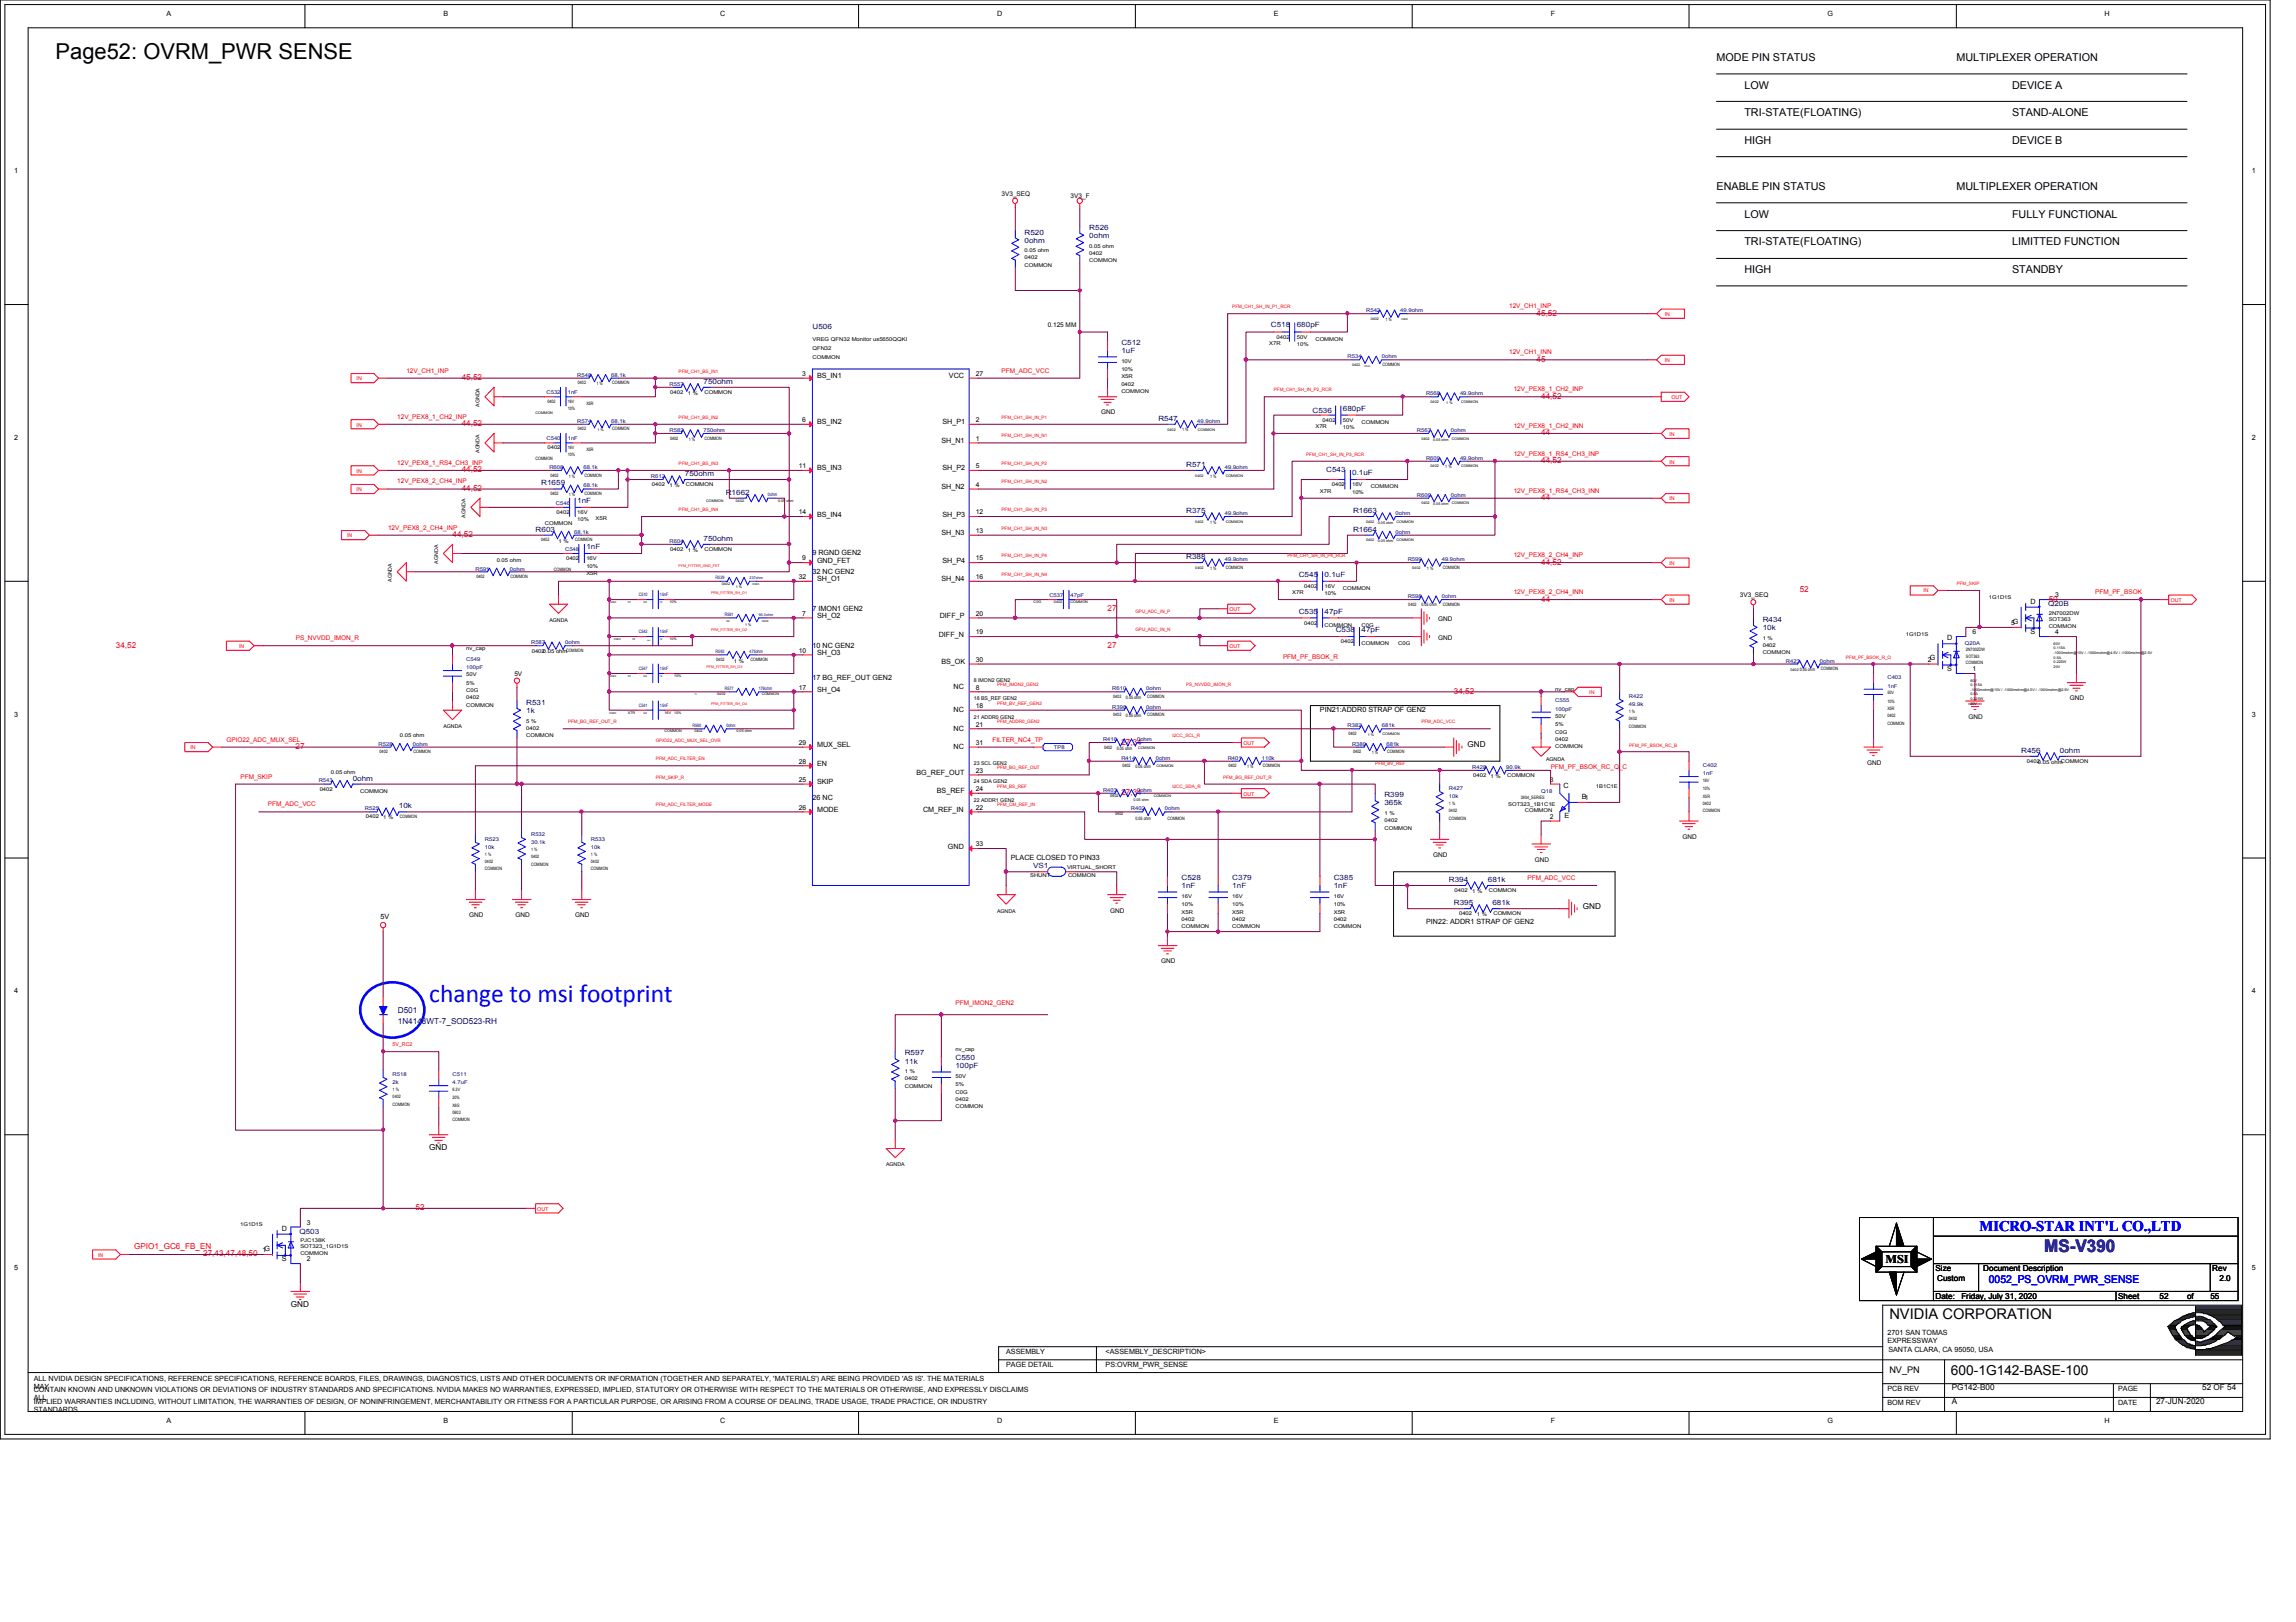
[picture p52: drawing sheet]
<svg xmlns="http://www.w3.org/2000/svg" width="297mm" height="210mm" viewBox="0 0 297 210" stroke-linecap="round" stroke-linejoin="round" font-family="sans-serif">
<defs><g id="words">
<text font-size="3.3" fill="#00f" x="55.5" y="129.7">change to msi footprint</text>
<text font-size="2.8" x="7.2" y="7.7">Page52: OVRM_PWR SENSE</text>
<text font-size="2.2" fill="#400080" x="264.5" y="162.1">MS-V390</text>
<text font-size="1.9" fill="#00f" x="256.1" y="159.3">MICRO-STAR INT'L CO.,LTD</text>
<text font-size="1.9" x="244.4" y="170.7">NVIDIA CORPORATION</text>
<text font-size="1.8" x="252.4" y="177.9">600-1G142-BASE-100</text>
<text font-size="1.5" x="243.9" y="163.4">MSI</text>
<g font-size="1.4">
<text x="222.1" y="7.9">MODE PIN STATUS</text>
<text x="225.7" y="11.5">LOW</text>
<text x="253.1" y="7.9">MULTIPLEXER OPERATION</text>
<text x="260.3" y="11.5">DEVICE A</text>
<text x="225.7" y="15">TRI-STATE(FLOATING)</text>
<text x="260.3" y="15">STAND-ALONE</text>
<text x="225.7" y="18.6">HIGH</text>
<text x="260.3" y="18.6">DEVICE B</text>
<text x="222.1" y="24.6">ENABLE PIN STATUS</text>
<text x="225.7" y="28.2">LOW</text>
<text x="253.1" y="24.6">MULTIPLEXER OPERATION</text>
<text x="260.3" y="28.2">FULLY FUNCTIONAL</text>
<text x="225.7" y="31.7">TRI-STATE(FLOATING)</text>
<text x="225.7" y="35.3">HIGH</text>
<text x="260.3" y="35.3">STANDBY</text>
<text x="260.3" y="31.7">LIMITTED FUNCTION</text>
</g>
<text font-size="1.4" fill="#00f" x="257.3" y="166.1">0052_PS_OVRM_PWR_SENSE</text>
<text font-size="1.2" x="244.4" y="177.7">NV_PN</text>
<g font-size="1.1" fill="#f00">
<text x="198.8" y="40.9">45,52</text>
<text x="198.8" y="46.8">45</text>
<text x="59.7" y="49.2">45,52</text>
<text x="199.4" y="51.6">44,52</text>
<text x="59.7" y="55.2">44,52</text>
<text x="199.4" y="59.9">44,52</text>
<text x="199.4" y="56.3">44</text>
<text x="59.7" y="63.5">44,52</text>
<text x="59.7" y="61.1">44,52</text>
<text x="199.4" y="64.7">44</text>
<text x="58.5" y="69.5">44,52</text>
<text x="199.4" y="77.9">44</text>
<text x="199.4" y="73.1">44,52</text>
<text x="232.8" y="76.7">52</text>
<text x="265" y="77.9">50</text>
<text x="15" y="83.8">34,52</text>
<text x="143.3" y="83.8">27</text>
<text x="143.3" y="79">27</text>
<text x="188.1" y="89.8">34,52</text>
<text x="38.2" y="96.9">27</text>
<text x="145.1" y="96.4">27,34</text>
<text x="145.1" y="102.9">27,34</text>
<text x="17.4" y="161.7">GPIO1_GC6_FB_EN</text>
<text x="53.8" y="156.6">52</text>
<text x="26.3" y="162.6">27,43,47,48,50</text>
</g>
<g font-size="1.1">
<text x="189.9" y="96.7">GND</text>
<text x="204.8" y="117.6">GND</text>
<text x="55.5" y="148.8">GND</text>
<text x="250.4" y="164.5">Size</text>
<text x="250.6" y="165.7">Custom</text>
<text x="256.6" y="164.5">Document Description</text>
<text x="286.2" y="164.5">Rev</text>
<text x="287.1" y="165.7">2.0</text>
<text x="37.6" y="169.1">GND</text>
<text x="250.4" y="168.1">Date:</text>
<text x="253.7" y="168.1">Friday, July 31, 2020</text>
<text x="274" y="168.1">Sheet</text>
<text x="279.4" y="168.1">52</text>
<text x="283" y="168.1">of</text>
<text x="286" y="168.1">55</text>
<text x="252.5" y="179.9">PG142-B00</text>
<text x="284.9" y="179.9">52 OF 54</text>
<text x="252.5" y="181.7">A</text>
<text x="278.9" y="181.7">27-JUN-2020</text>
</g>
<g font-size="1.1" fill="#000080">
<text x="51.5" y="131.1">D501</text>
<text x="51.5" y="132.5">1N4148WT-7_SOD523-RH</text>
</g>
<g font-size=".9">
<text x="21.5" y="2">A</text>
<text x="57.4" y="2">B</text>
<text x="93.2" y="2">C</text>
<text x="129" y="2">D</text>
<text x="164.8" y="2">E</text>
<text x="200.6" y="2">F</text>
<text x="236.4" y="2">G</text>
<text x="272.2" y="2">H</text>
<text x="1.8" y="22.4">1</text>
<text x="291.3" y="22.4">1</text>
<text x="103.8" y="48.6">3</text>
<text x="105.7" y="48.9">BS_IN1</text>
<text x="122.8" y="48.9">VCC</text>
<text x="126.2" y="48.6">27</text>
<text x="1.8" y="56.9">2</text>
<text x="103.8" y="54.6">6</text>
<text x="105.7" y="54.9">BS_IN2</text>
<text x="121.8" y="57.3">SH_N1</text>
<text x="121.9" y="54.9">SH_P1</text>
<text x="126.2" y="57">1</text>
<text x="126.2" y="54.6">2</text>
<text x="291.3" y="56.9">2</text>
<text x="103.3" y="60.6">11</text>
<text x="105.7" y="60.9">BS_IN3</text>
<text x="121.8" y="63.3">SH_N2</text>
<text x="121.9" y="60.9">SH_P2</text>
<text x="126.2" y="63">4</text>
<text x="126.2" y="60.6">5</text>
<text x="103.3" y="66.5">14</text>
<text x="105.1" y="71.9">9 RGND GEN2</text>
<text x="105.7" y="66.8">BS_IN4</text>
<text x="121.8" y="69.3">SH_N3</text>
<text x="121.9" y="66.8">SH_P3</text>
<text x="126.2" y="66.5">12</text>
<text x="126.2" y="69">13</text>
<text x="103.3" y="74.9">32</text>
<text x="103.8" y="72.5">9</text>
<text x="105.1" y="74.3">32 NC GEN2</text>
<text x="105.7" y="72.8">GND_FET</text>
<text x="105.7" y="75.2">SH_O1</text>
<text x="121.8" y="75.2">SH_N4</text>
<text x="121.9" y="72.8">SH_P4</text>
<text x="126.2" y="72.5">15</text>
<text x="126.2" y="74.9">16</text>
<text x="265.9" y="77.3">3</text>
<text x="103.8" y="79.7">7</text>
<text x="105.1" y="79">7 IMON1 GEN2</text>
<text x="105.1" y="83.8">10 NC GEN2</text>
<text x="105.7" y="80">SH_O2</text>
<text x="121.5" y="82.4">DIFF_N</text>
<text x="121.6" y="80">DIFF_P</text>
<text x="126.2" y="82.1">19</text>
<text x="126.2" y="79.7">20</text>
<text x="251.9" y="82.8">D</text>
<text x="255.2" y="82.1">6</text>
<text x="260.2" y="80.9">5G</text>
<text x="262.7" y="82">S</text>
<text x="262.7" y="78.1">D</text>
<text x="265.9" y="82.1">4</text>
<text x="103.3" y="84.5">10</text>
<text x="103.3" y="89.2">17</text>
<text x="105.1" y="88">17 BG_REF_OUT GEN2</text>
<text x="105.7" y="84.8">SH_O3</text>
<text x="105.7" y="89.5">SH_O4</text>
<text x="121.8" y="86">BS_OK</text>
<text x="123.4" y="89.2">NC</text>
<text x="126.2" y="89.2">8</text>
<text x="126.2" y="85.6">30</text>
<text x="249.4" y="85.6">2G</text>
<text x="251.9" y="86.8">S</text>
<text x="255.2" y="86.9">1</text>
<text x="1.8" y="92.8">3</text>
<text x="123.4" y="92.2">NC</text>
<text x="123.4" y="94.6">NC</text>
<text x="126.2" y="91.6">18</text>
<text x="126.2" y="94">21</text>
<text x="170.8" y="92.2">PIN21:ADDR0 STRAP OF GEN2</text>
<text x="291.3" y="92.8">3</text>
<text x="103.3" y="101.2">25</text>
<text x="103.3" y="98.8">28</text>
<text x="103.3" y="96.4">29</text>
<text x="105.7" y="101.5">SKIP</text>
<text x="105.7" y="99.1">EN</text>
<text x="105.7" y="96.7">MUX_SEL</text>
<text x="118.6" y="100.3">BG_REF_OUT</text>
<text x="123.4" y="96.9">NC</text>
<text x="126.2" y="100">23</text>
<text x="126.2" y="96.4">31</text>
<text x="200.5" y="101.2">3</text>
<text x="202.3" y="102">C</text>
<text x="103.3" y="104.8">26</text>
<text x="105.1" y="103.5">26 NC</text>
<text x="105.7" y="105.1">MODE</text>
<text x="119.4" y="105.1">CM_REF_IN</text>
<text x="121.2" y="102.7">BS_REF</text>
<text x="126.2" y="104.8">22</text>
<text x="126.2" y="102.4">24</text>
<text x="200.5" y="106">2</text>
<text x="202.4" y="105.9">E</text>
<text x="204.6" y="103.4">B1</text>
<text x="122.6" y="109.9">GND</text>
<text x="126.2" y="109.5">33</text>
<text x="130.8" y="111.3">PLACE CLOSED TO PIN33</text>
<text x="49.2" y="118.9">5V</text>
<text x="184.5" y="119.6">PIN22: ADDR1 STRAP OF GEN2</text>
<text x="1.8" y="128.6">4</text>
<text x="291.3" y="128.6">4</text>
<text x="36.4" y="159.3">D</text>
<text x="39.7" y="158.5">3</text>
<text x="1.8" y="164.4">5</text>
<text x="33.9" y="162.1">1G</text>
<text x="36.4" y="163.2">S</text>
<text x="39.7" y="163.2">2</text>
<text x="291.3" y="164.4">5</text>
<text x="244.2" y="172.8">2701 SAN TOMAS</text>
<text x="244.2" y="173.7">EXPRESSWAY</text>
<text x="4.4" y="178.7">ALL NVIDIA DESIGN SPECIFICATIONS, REFERENCE SPECIFICATIONS, REFERENCE BOARDS, FILES, DRAWINGS, DIAGNOSTICS, LISTS AND OTHER DOCUMENTS OR INFORMATION (TOGETHER AND SEPARATELY, 'MATERIALS') ARE BEING PROVIDED 'AS IS'. THE MATERIALS</text>
<text x="4.4" y="179.7">MAY</text>
<text x="130.2" y="177">PAGE DETAIL</text>
<text x="130.2" y="175.3">ASSEMBLY</text>
<text x="143" y="175.3">&lt;ASSEMBLY_DESCRIPTION&gt;</text>
<text x="143" y="177">PS:OVRM_PWR_SENSE</text>
<text x="244.3" y="174.9">SANTA CLARA, CA 95050, USA</text>
<text x="4.4" y="180.2">CONTAIN KNOWN AND UNKNOWN VIOLATIONS OR DEVIATIONS OF INDUSTRY STANDARDS AND SPECIFICATIONS. NVIDIA MAKES NO WARRANTIES, EXPRESSED, IMPLIED, STATUTORY OR OTHERWISE WITH RESPECT TO THE MATERIALS OR OTHERWISE, AND EXPRESSLY DISCLAIMS</text>
<text x="4.4" y="181.1">ALL</text>
<text x="4.4" y="181.7">IMPLIED WARRANTIES INCLUDING, WITHOUT LIMITATION, THE WARRANTIES OF DESIGN, OF NONINFRINGEMENT, MERCHANTABILITY OR FITNESS FOR A PARTICULAR PURPOSE, OR ARISING FROM A COURSE OF DEALING, TRADE USAGE, TRADE PRACTICE, OR INDUSTRY</text>
<text x="4.4" y="182.7">STANDARDS.</text>
<text x="21.5" y="184.1">A</text>
<text x="57.4" y="184.1">B</text>
<text x="93.2" y="184.1">C</text>
<text x="129" y="184.1">D</text>
<text x="164.8" y="184.1">E</text>
<text x="200.6" y="184.1">F</text>
<text x="236.4" y="184.1">G</text>
<text x="244.2" y="181.8">BOM REV</text>
<text x="244.2" y="180">PCB REV</text>
<text x="272.2" y="184.1">H</text>
<text x="274" y="180">PAGE</text>
<text x="274" y="181.8">DATE</text>
</g>
<g font-size=".9" fill="#000080">
<text x="140.9" y="29.7">R526</text>
<text x="132.5" y="30.4">R520</text>
<text x="132.5" y="31.4">0ohm</text>
<text x="140.9" y="30.8">0ohm</text>
<text x="105.1" y="42.6">U506</text>
<text x="145.1" y="44.7">C512</text>
<text x="145.1" y="45.7">1uF</text>
<text x="164.4" y="42.4">C518</text>
<text x="167.8" y="42.4">680pF</text>
<text x="91" y="49.7">750ohm</text>
<text x="169.8" y="53.4">C536</text>
<text x="173.7" y="53.1">680pF</text>
<text x="149.9" y="54.4">R547</text>
<text x="70" y="62.8">R1659</text>
<text x="74.7" y="65.1">1nF</text>
<text x="88.6" y="61.6">750ohm</text>
<text x="93.9" y="64">R1662</text>
<text x="153.5" y="60.4">R571</text>
<text x="171.6" y="61.1">C543</text>
<text x="174.9" y="61.5">0.1uF</text>
<text x="69.3" y="68.8">R603</text>
<text x="75.9" y="71">1nF</text>
<text x="91" y="70">750ohm</text>
<text x="153.5" y="66.4">R375</text>
<text x="175" y="68.8">R1664</text>
<text x="175" y="66.4">R1663</text>
<text x="153.5" y="72.3">R388</text>
<text x="168" y="74.6">C545</text>
<text x="171.4" y="74.6">0.1uF</text>
<text x="168" y="79.4">C535</text>
<text x="171.4" y="79.4">47pF</text>
<text x="172.8" y="81.8">C538</text>
<text x="176.1" y="81.8">47pF</text>
<text x="228" y="81.5">10k</text>
<text x="228" y="80.5">R434</text>
<text x="265" y="78.4">Q20B</text>
<text x="68.1" y="91.2">R531</text>
<text x="68.1" y="92.3">1k</text>
<text x="45.6" y="101">0ohm</text>
<text x="261.5" y="97.4">R456</text>
<text x="266.5" y="97.4">0ohm</text>
<text x="51.6" y="104.6">10k</text>
<text x="179.1" y="104.2">365k</text>
<text x="179.1" y="103.2">R399</text>
<text x="133.6" y="112.4">VS1</text>
<text x="152.9" y="113.9">C528</text>
<text x="159.4" y="113.9">C379</text>
<text x="172.5" y="113.9">C385</text>
<text x="152.9" y="115">1nF</text>
<text x="159.4" y="115">1nF</text>
<text x="172.5" y="115">1nF</text>
<text x="187.4" y="114.1">R394</text>
<text x="188.1" y="117.1">R395</text>
<text x="192.5" y="114.1">681k</text>
<text x="193.1" y="117.1">681k</text>
<text x="117" y="137.7">11k</text>
<text x="117" y="136.6">R597</text>
<text x="123.6" y="137.2">C550</text>
<text x="123.6" y="138.3">100pF</text>
<text x="38.7" y="159.6">Q503</text>
</g>
<g font-size=".8">
<text x="129.6" y="25.4">3V3_SEQ</text>
<text x="138.5" y="25.6">3V3_F</text>
<text x="135.5" y="42.3">0.125 MM</text>
<text x="142.4" y="53.6">GND</text>
<text x="225.1" y="77.3">3V3_SEQ</text>
<text x="186.1" y="82.8">GND</text>
<text x="186.1" y="80.4">GND</text>
<text x="66.5" y="87.4">5V</text>
<text x="254.7" y="93">GND</text>
<text x="267.8" y="90.6">GND</text>
<text x="241.6" y="99">GND</text>
<text x="185.4" y="111">GND</text>
<text x="198.6" y="111.5">GND</text>
<text x="217.7" y="108.5">GND</text>
<text x="60.7" y="118.7">GND</text>
<text x="66.7" y="118.7">GND</text>
<text x="74.4" y="118.7">GND</text>
<text x="143.6" y="118.1">GND</text>
<text x="150.2" y="124.7">GND</text>
</g>
<g font-size=".8" fill="#f00">
<text x="195.2" y="39.9">12V_CH1_INP</text>
<text x="195.2" y="45.8">12V_CH1_INN</text>
<text x="52.6" y="48.3">12V_CH1_INP</text>
<text x="129.6" y="48.3">PFM_ADC_VCC</text>
<text x="195.8" y="50.6">12V_PEX8_1_CH2_INP</text>
<text x="51.4" y="54.2">12V_PEX8_1_CH2_INP</text>
<text x="195.8" y="55.4">12V_PEX8_1_CH2_INN</text>
<text x="195.8" y="59">12V_PEX8_1_RS4_CH3_INP</text>
<text x="51.4" y="60.2">12V_PEX8_1_RS4_CH3_INP</text>
<text x="51.4" y="62.6">12V_PEX8_2_CH4_INP</text>
<text x="195.8" y="63.8">12V_PEX8_1_RS4_CH3_INN</text>
<text x="50.2" y="68.5">12V_PEX8_2_CH4_INP</text>
<text x="195.8" y="76.9">12V_PEX8_2_CH4_INN</text>
<text x="195.8" y="72.1">12V_PEX8_2_CH4_INP</text>
<text x="271.1" y="76.9">PFM_PF_BSOK</text>
<text x="38.3" y="82.8">PS_NVVDD_IMON_R</text>
<text x="166" y="85.3">PFM_PF_BSOK_R</text>
<text x="29.3" y="96">GPIO22_ADC_MUX_SEL</text>
<text x="31.1" y="100.8">PFM_SKIP</text>
<text x="128.4" y="96">FILTER_NC4_TP</text>
<text x="200.6" y="99.6">PFM_PF_BSOK_RC_Q_C</text>
<text x="34.7" y="104.4">PFM_ADC_VCC</text>
<text x="197.6" y="113.9">PFM_ADC_VCC</text>
<text x="123.6" y="130">PFM_IMON2_GEN2</text>
</g>
<g font-size=".7">
<text x="132.5" y="34.5">COMMON</text>
<text x="132.5" y="33.6">0402</text>
<text x="132.5" y="32.6">0.05 ohm</text>
<text x="140.9" y="32">0.05 ohm</text>
<text x="140.9" y="33">0402</text>
<text x="140.9" y="34">COMMON</text>
<text x="105.1" y="44.1">VREG QFN32 Monitor us5650QQKI</text>
<text x="105.1" y="46.5">COMMON</text>
<text x="105.1" y="45.3">QFN32</text>
<text x="145.1" y="46.9">10V</text>
<text x="164.2" y="44.7">X7R</text>
<text x="165.1" y="43.9">0402</text>
<text x="167.8" y="44.8">10%</text>
<text x="167.8" y="43.9">50V</text>
<text x="170.2" y="44.1">COMMON</text>
<text x="62" y="52.7" transform="rotate(-90 62 52.7)">AGNDA</text>
<text x="86.7" y="51">0402</text>
<text x="89" y="51.1">1 %</text>
<text x="91.1" y="51">COMMON</text>
<text x="145.1" y="50.9">COMMON</text>
<text x="145.1" y="48">10%</text>
<text x="145.1" y="50">0402</text>
<text x="145.1" y="49">X5R</text>
<text x="62" y="58.6" transform="rotate(-90 62 58.6)">AGNDA</text>
<text x="70.8" y="58.2">0402</text>
<text x="170.2" y="55.4">X7R</text>
<text x="171.1" y="54.6">0402</text>
<text x="173.7" y="55.5">10%</text>
<text x="173.7" y="54.6">50V</text>
<text x="176.1" y="54.8">COMMON</text>
<text x="84.3" y="62.9">0402</text>
<text x="86.6" y="63.1">1 %</text>
<text x="88.7" y="62.9">COMMON</text>
<text x="170.8" y="63.8">X7R</text>
<text x="172.3" y="62.9">0402</text>
<text x="174.9" y="62.9">16V</text>
<text x="174.9" y="63.9">10%</text>
<text x="177.3" y="63.2">COMMON</text>
<text x="60.2" y="67" transform="rotate(-90 60.2 67)">AGNDA</text>
<text x="70.5" y="67.9">COMMON</text>
<text x="72" y="66.5">0402</text>
<text x="72.3" y="70.2">1 %</text>
<text x="74.7" y="66.5">16V</text>
<text x="74.7" y="67.5">10%</text>
<text x="77" y="67.4">X5R</text>
<text x="86.7" y="71.3">0402</text>
<text x="89" y="71.4">1 %</text>
<text x="91.1" y="71.3">COMMON</text>
<text x="50.7" y="75.3" transform="rotate(-90 50.7 75.3)">AGNDA</text>
<text x="56.7" y="72.9" transform="rotate(-90 56.7 72.9)">AGNDA</text>
<text x="64.3" y="72.7">0.05 ohm</text>
<text x="73.2" y="72.5">0402</text>
<text x="75.9" y="73.4">10%</text>
<text x="75.9" y="72.5">16V</text>
<text x="75.9" y="74.4">X5R</text>
<text x="167.2" y="76.9">X7R</text>
<text x="168.7" y="76.1">0402</text>
<text x="171.4" y="76.1">16V</text>
<text x="171.4" y="77">10%</text>
<text x="173.7" y="76.3">COMMON</text>
<text x="257.3" y="77.5">1G1D1S</text>
<text x="71.1" y="80.5">AGNDA</text>
<text x="168.7" y="80.9">0402</text>
<text x="171.4" y="81.1">COMMON</text>
<text x="173.5" y="83.2">0402</text>
<text x="176.1" y="83.5">COMMON</text>
<text x="176.1" y="81.1">C0G</text>
<text x="180.9" y="83.5">C0G</text>
<text x="228" y="83.7">0402</text>
<text x="228" y="82.8">1 %</text>
<text x="246.5" y="82.3">1G1D1S</text>
<text x="265" y="81.2">COMMON</text>
<text x="265" y="80.4">SOT363</text>
<text x="265" y="79.5">2N7002DW</text>
<text x="60.3" y="87.5">50V</text>
<text x="60.3" y="88.6">5%</text>
<text x="60.3" y="89.6">C0G</text>
<text x="60.3" y="84.1">nv_cap</text>
<text x="68.8" y="84.5">04020.05 ohm</text>
<text x="95" y="85.8">1 %</text>
<text x="126" y="88.3">8 IMON2 GEN2</text>
<text x="201.2" y="89.5">nv_cap</text>
<text x="228" y="84.7">COMMON</text>
<text x="51.7" y="95.4">0.05 ohm</text>
<text x="57.4" y="94.2">AGNDA</text>
<text x="60.3" y="90.5">0402</text>
<text x="60.3" y="91.5">COMMON</text>
<text x="68.1" y="93.5">5 %</text>
<text x="68.1" y="94.5">0402</text>
<text x="68.1" y="95.4">COMMON</text>
<text x="126" y="93">21 ADDR0 GEN2</text>
<text x="126" y="90.6">18 BS_REF GEN2</text>
<text x="201.2" y="92.9">50V</text>
<text x="201.2" y="94">5%</text>
<text x="201.2" y="95">C0G</text>
<text x="201.2" y="95.9">0402</text>
<text x="42.8" y="100.2">0.05 ohm</text>
<text x="126" y="101.4">24 SDA GEN2</text>
<text x="126" y="99">23 SCL GEN2</text>
<text x="190.6" y="100.5">0402</text>
<text x="192.8" y="100.7">1 %</text>
<text x="195" y="100.5">COMMON</text>
<text x="200" y="98.4">AGNDA</text>
<text x="201.2" y="96.9">COMMON</text>
<text x="206.5" y="102">1B1C1E</text>
<text x="262.2" y="98.8">04020.05 ohmCOMMON</text>
<text x="41.4" y="102.4">0402</text>
<text x="46.6" y="102.6">COMMON</text>
<text x="47.3" y="105.9">0402</text>
<text x="49.6" y="106">1 %</text>
<text x="126" y="103.8">22 ADDR1 GEN2</text>
<text x="179.1" y="105.5">1 %</text>
<text x="179.1" y="106.4">0402</text>
<text x="179.1" y="107.4">COMMON</text>
<text x="195.1" y="104.3">SOT323_1B1C1E</text>
<text x="197.3" y="105.1">COMMON</text>
<text x="133.3" y="113.5">SHUNT</text>
<text x="138" y="112.5">VIRTUAL_SHORT</text>
<text x="138.2" y="113.5">COMMON</text>
<text x="129" y="118.1">AGNDA</text>
<text x="152.9" y="119.2">0402</text>
<text x="152.9" y="116.2">16V</text>
<text x="152.9" y="117.3">10%</text>
<text x="152.9" y="118.2">X5R</text>
<text x="159.4" y="119.2">0402</text>
<text x="159.4" y="117.3">10%</text>
<text x="159.4" y="118.2">X5R</text>
<text x="159.4" y="116.2">16V</text>
<text x="172.5" y="116.2">16V</text>
<text x="172.5" y="119.2">0402</text>
<text x="172.5" y="117.3">10%</text>
<text x="172.5" y="118.2">X5R</text>
<text x="188.2" y="115.5">0402</text>
<text x="188.8" y="118.4">0402</text>
<text x="190.5" y="115.6">1 %</text>
<text x="191" y="118.6">1 %</text>
<text x="192.6" y="115.5">COMMON</text>
<text x="193.2" y="118.4">COMMON</text>
<text x="152.9" y="120.1">COMMON</text>
<text x="159.4" y="120.1">COMMON</text>
<text x="172.5" y="120.1">COMMON</text>
<text x="123.6" y="136">nv_cap</text>
<text x="117" y="138.9">1 %</text>
<text x="117" y="139.8">0402</text>
<text x="117" y="140.8">COMMON</text>
<text x="123.6" y="142.5">0402</text>
<text x="123.6" y="140.5">5%</text>
<text x="123.6" y="139.5">50V</text>
<text x="123.6" y="143.4">COMMON</text>
<text x="123.6" y="141.5">C0G</text>
<text x="114.6" y="150.9">AGNDA</text>
<text x="31.1" y="158.7">1G1D1S</text>
<text x="38.9" y="161.5">SOT323_1G1D1S</text>
<text x="38.9" y="160.7">PJC138K</text>
<text x="38.9" y="162.4">COMMON</text>
</g>
<g font-size=".7" fill="#000080">
<text x="176.7" y="40.4">R542</text>
<text x="181.1" y="40.4">49.9ohm</text>
<text x="174.3" y="46.4">R534</text>
<text x="178.8" y="46.4">0ohm</text>
<text x="70.7" y="51">C532</text>
<text x="73.4" y="51">1nF</text>
<text x="74.7" y="48.7">R548</text>
<text x="79.1" y="48.7">68.1k</text>
<text x="86.6" y="50">R557</text>
<text x="184.5" y="51.1">R568</text>
<text x="188.9" y="51.1">49.9ohm</text>
<text x="70.7" y="57">C540</text>
<text x="73.4" y="57">1nF</text>
<text x="74.7" y="54.7">R574</text>
<text x="79.1" y="54.7">68.1k</text>
<text x="86.6" y="55.9">R582</text>
<text x="91" y="55.9">750ohm</text>
<text x="154.9" y="54.7">49.9ohm</text>
<text x="183.3" y="55.9">R567</text>
<text x="184.5" y="59.5">R609</text>
<text x="187.7" y="55.9">0ohm</text>
<text x="188.9" y="59.5">49.9ohm</text>
<text x="71.1" y="60.7">R608</text>
<text x="71.9" y="65.3">C546</text>
<text x="75.5" y="63.1">68.1k</text>
<text x="75.5" y="60.7">68.1k</text>
<text x="84.2" y="61.9">R612</text>
<text x="158.5" y="60.7">49.9ohm</text>
<text x="183.3" y="64.3">R600</text>
<text x="187.7" y="64.3">0ohm</text>
<text x="73.1" y="71.3">C548</text>
<text x="74.3" y="69">68.1k</text>
<text x="86.6" y="70.2">R604</text>
<text x="158.5" y="66.6">49.9ohm</text>
<text x="180.5" y="69">0ohm</text>
<text x="180.5" y="66.6">0ohm</text>
<text x="61.5" y="73.8">R591</text>
<text x="66" y="73.8">0ohm</text>
<text x="135.8" y="77.3">C537</text>
<text x="138.5" y="77.3">47pF</text>
<text x="158.5" y="72.6">49.9ohm</text>
<text x="182.1" y="77.4">R598</text>
<text x="182.1" y="72.6">R599</text>
<text x="186.5" y="77.4">0ohm</text>
<text x="186.5" y="72.6">49.9ohm</text>
<text x="68.7" y="83.4">R587</text>
<text x="73.1" y="83.4">0ohm</text>
<text x="254.2" y="83.5">Q20A</text>
<text x="60.3" y="86.6">100pF</text>
<text x="60.3" y="85.5">C549</text>
<text x="143.9" y="89.3">R610</text>
<text x="148.3" y="89.3">0ohm</text>
<text x="231.1" y="85.8">R423</text>
<text x="235.5" y="85.8">0ohm</text>
<text x="244.2" y="89">1nF</text>
<text x="244.2" y="87.9">C403</text>
<text x="142.7" y="95.9">R416</text>
<text x="143.9" y="91.7">R396</text>
<text x="147.1" y="95.9">0ohm</text>
<text x="148.3" y="91.7">0ohm</text>
<text x="174.3" y="94.1">R382</text>
<text x="178.8" y="94.1">681k</text>
<text x="201.2" y="91.9">100pF</text>
<text x="201.2" y="90.9">C555</text>
<text x="210.7" y="90.3">R422</text>
<text x="210.7" y="91.4">49.9k</text>
<text x="41.2" y="101.3">R543</text>
<text x="49" y="96.5">R528</text>
<text x="53.4" y="96.5">0ohm</text>
<text x="136.4" y="97">TP8</text>
<text x="145.1" y="98.3">R414</text>
<text x="149.5" y="98.3">0ohm</text>
<text x="158.8" y="98.3">R401</text>
<text x="163.2" y="98.3">110k</text>
<text x="174.9" y="96.5">R389</text>
<text x="179.4" y="96.5">681k</text>
<text x="190.5" y="99.5">R428</text>
<text x="194.9" y="99.5">90.9k</text>
<text x="220.3" y="100.3">1nF</text>
<text x="220.3" y="99.2">C402</text>
<text x="47.2" y="104.9">R525</text>
<text x="142.7" y="102.4">R403</text>
<text x="146.3" y="104.9">R402</text>
<text x="147.1" y="102.4">0ohm</text>
<text x="150.7" y="104.9">0ohm</text>
<text x="187.4" y="103.3">10k</text>
<text x="187.4" y="102.2">R427</text>
<text x="199.4" y="102.6">Q18</text>
<text x="62.7" y="108.8">R523</text>
<text x="62.7" y="109.9">10k</text>
<text x="68.7" y="109.3">30.1k</text>
<text x="68.7" y="108.2">R532</text>
<text x="76.5" y="109.9">10k</text>
<text x="76.5" y="108.8">R533</text>
<text x="50.8" y="140.3">2k</text>
<text x="50.8" y="139.2">R518</text>
<text x="58.5" y="139.2">C511</text>
<text x="58.5" y="140.3">4.7uF</text>
</g>
<g font-size=".7" fill="#f00">
<text x="215.4" y="40.9">IN</text>
<text x="215.4" y="46.8">IN</text>
<text x="46.1" y="49.2">IN</text>
<text x="216.2" y="51.6">OUT</text>
<text x="46.1" y="55.2">IN</text>
<text x="216" y="60">IN</text>
<text x="216" y="56.4">IN</text>
<text x="46.1" y="63.5">IN</text>
<text x="46.1" y="61.2">IN</text>
<text x="216" y="64.7">IN</text>
<text x="44.9" y="69.5">IN</text>
<text x="216" y="77.9">IN</text>
<text x="216" y="73.1">IN</text>
<text x="248.8" y="76.7">IN</text>
<text x="280.8" y="77.9">OUT</text>
<text x="30.9" y="83.9">IN</text>
<text x="159" y="83.9">OUT</text>
<text x="159" y="79.1">OUT</text>
<text x="205.6" y="89.8">IN</text>
<text x="24.6" y="97">IN</text>
<text x="160.9" y="96.4">OUT</text>
<text x="160.9" y="103">OUT</text>
<text x="50.8" y="135.4">5V_RC2</text>
<text x="69.5" y="156.7">OUT</text>
<text x="12.7" y="162.6">IN</text>
</g>
<g font-size=".6" fill="#f00">
<text x="159.4" y="39.9">PFM_CH1_SH_IN_P1_RCR</text>
<text x="87.8" y="48.3">PFM_CH1_BS_IN1</text>
<text x="164.8" y="50.6">PFM_CH1_SH_IN_P2_RCR</text>
<text x="87.8" y="54.2">PFM_CH1_BS_IN2</text>
<text x="129.6" y="56.6">PFM_CH1_SH_IN_N1</text>
<text x="129.6" y="54.2">PFM_CH1_SH_IN_P1</text>
<text x="169" y="59">PFM_CH1_SH_IN_P3_RCR</text>
<text x="87.8" y="60.2">PFM_CH1_BS_IN3</text>
<text x="129.6" y="62.6">PFM_CH1_SH_IN_N2</text>
<text x="129.6" y="60.2">PFM_CH1_SH_IN_P2</text>
<text x="87.8" y="66.2">PFM_CH1_BS_IN4</text>
<text x="129.6" y="68.5">PFM_CH1_SH_IN_N3</text>
<text x="129.6" y="66.2">PFM_CH1_SH_IN_P3</text>
<text x="129.6" y="74.5">PFM_CH1_SH_IN_N4</text>
<text x="129.6" y="72.1">PFM_CH1_SH_IN_P4</text>
<text x="166.6" y="72.1">PFM_CH1_SH_IN_P4_RCR</text>
<text x="253.2" y="75.7">PFM_SKIP</text>
<text x="146.9" y="81.7">GPU_ADC_IN_N</text>
<text x="146.9" y="79.3">GPU_ADC_IN_P</text>
<text x="129" y="88.8">PFM_IMON2_GEN2</text>
<text x="153.5" y="88.8">PS_NVVDD_IMON_R</text>
<text x="238.8" y="85.3">PFM_PF_BSOK_R_Q</text>
<text x="73.5" y="93.6">PFM_BG_REF_OUT_R</text>
<text x="129" y="93.6">PFM_ADDR0_GEN2</text>
<text x="129" y="91.2">PFM_BV_REF_GEN2</text>
<text x="151.7" y="95.4">I2CC_SCL_R</text>
<text x="183.9" y="93.6">PFM_ADC_VCC</text>
<text x="84.8" y="96">GPIO22_ADC_MUX_SEL_OVR</text>
<text x="84.8" y="98.4">PFM_ADC_FILTER_EN</text>
<text x="84.8" y="100.8">PFM_SKIP_R</text>
<text x="129" y="99.6">PFM_BG_REF_OUT</text>
<text x="129" y="102">PFM_BS_REF</text>
<text x="151.7" y="102">I2CC_SDA_R</text>
<text x="158.2" y="100.8">PFM_BG_REF_OUT_R</text>
<text x="177.9" y="99">PFM_BV_REF</text>
<text x="210.8" y="96.6">PFM_PF_BSOK_RC_B</text>
<text x="84.8" y="104.4">PFM_ADC_FILTER_MODE</text>
<text x="129" y="104.4">PFM_CM_REF_IN</text>
</g>
<g font-size=".6">
<text x="179.2" y="41.5">1 %</text>
<text x="178.9" y="47.3">COMMON</text>
<text x="70.8" y="52.1">0402</text>
<text x="73.4" y="53.1">10%</text>
<text x="73.4" y="52.1">16V</text>
<text x="74.8" y="49.7">0402</text>
<text x="75.9" y="52.4">X5R</text>
<text x="77.2" y="49.9">1 %</text>
<text x="79.2" y="49.7">COMMON</text>
<text x="69.3" y="59.5">COMMON</text>
<text x="73.4" y="58.1">16V</text>
<text x="73.4" y="59.1">10%</text>
<text x="74.8" y="55.7">0402</text>
<text x="75.9" y="58.3">X5R</text>
<text x="79.2" y="55.7">COMMON</text>
<text x="86.7" y="56.9">0402</text>
<text x="89.1" y="57">1 %</text>
<text x="91.1" y="56.9">COMMON</text>
<text x="152.9" y="55.8">1 %</text>
<text x="71.2" y="64.1">0402</text>
<text x="71.2" y="61.7">0402</text>
<text x="73.6" y="64.2">1 %</text>
<text x="73.6" y="61.8">1 %</text>
<text x="75.6" y="64.1">COMMON</text>
<text x="75.6" y="61.7">COMMON</text>
<text x="156.5" y="61.8">1 %</text>
<text x="187" y="60.6">1 %</text>
<text x="70" y="70">0402</text>
<text x="74.4" y="70">COMMON</text>
<text x="156.5" y="67.8">1 %</text>
<text x="61.6" y="74.8">0402</text>
<text x="66" y="74.8">COMMON</text>
<text x="71.7" y="73.8">COMMON</text>
<text x="156.5" y="73.7">1 %</text>
<text x="158.6" y="73.6">COMMON</text>
<text x="184.6" y="73.7">1 %</text>
<text x="186.6" y="73.6">COMMON</text>
<text x="182.2" y="78.4">0402</text>
<text x="183.9" y="78.5">0.05 ohm</text>
<text x="186.6" y="78.4">COMMON</text>
<text x="73.2" y="84.4">COMMON</text>
<text x="92.7" y="85.6">0402</text>
<text x="97.1" y="85.6">COMMON</text>
<text x="232.8" y="86.9">0.05 ohm</text>
<text x="235.6" y="86.7">COMMON</text>
<text x="244.2" y="89.8">50V</text>
<text x="254.3" y="85.1">SOT363</text>
<text x="254.3" y="84.2">2N7002DW</text>
<text x="254.3" y="85.9">COMMON</text>
<text x="144" y="90.3">0402</text>
<text x="144" y="92.7">0402</text>
<text x="145.7" y="90.4">0.05 ohm</text>
<text x="145.7" y="92.8">0.05 ohm</text>
<text x="148.4" y="90.3">COMMON</text>
<text x="148.4" y="92.7">COMMON</text>
<text x="174.5" y="95.1">0402</text>
<text x="210.7" y="92.2">1 %</text>
<text x="210.7" y="93.2">0402</text>
<text x="210.7" y="94.1">COMMON</text>
<text x="244.2" y="93.8">COMMON</text>
<text x="244.2" y="91.9">X5R</text>
<text x="244.2" y="92.8">0402</text>
<text x="244.2" y="90.9">10%</text>
<text x="49.1" y="97.5">0402</text>
<text x="53.5" y="97.5">COMMON</text>
<text x="142.8" y="96.9">0402</text>
<text x="144.5" y="97">0.05 ohm</text>
<text x="145.2" y="99.3">0402</text>
<text x="146.9" y="99.4">0.05 ohm</text>
<text x="158.9" y="99.3">0402</text>
<text x="161.3" y="99.4">1 %</text>
<text x="163.4" y="99.3">COMMON</text>
<text x="175" y="97.5">0402</text>
<text x="177.5" y="97.6">1 %</text>
<text x="179.4" y="97.5">COMMON</text>
<text x="220.3" y="101.2">16V</text>
<text x="51.7" y="105.8">COMMON</text>
<text x="143.6" y="103.1">0402</text>
<text x="144.3" y="105.5">0402</text>
<text x="146.9" y="106.1">0.05 ohm</text>
<text x="151" y="106.1">COMMON</text>
<text x="187.4" y="105.1">0402</text>
<text x="187.4" y="104.2">1 %</text>
<text x="187.4" y="106.1">COMMON</text>
<text x="196.8" y="103.3">3904_SERIES</text>
<text x="220.3" y="104.2">0402</text>
<text x="220.3" y="103.2">X5R</text>
<text x="220.3" y="102.3">10%</text>
<text x="220.3" y="105.1">COMMON</text>
<text x="62.7" y="111.7">0402</text>
<text x="62.7" y="110.7">1 %</text>
<text x="62.7" y="112.6">COMMON</text>
<text x="68.7" y="112.1">COMMON</text>
<text x="68.7" y="111.1">0402</text>
<text x="68.7" y="110.2">1 %</text>
<text x="76.5" y="111.7">0402</text>
<text x="76.5" y="110.7">1 %</text>
<text x="76.5" y="112.6">COMMON</text>
<text x="50.8" y="143.1">COMMON</text>
<text x="50.8" y="142.2">0402</text>
<text x="50.8" y="141.2">1 %</text>
<text x="58.5" y="143.2">X6S</text>
<text x="58.5" y="142.2">20%</text>
<text x="58.5" y="141.2">6.3V</text>
<text x="58.5" y="145.1">COMMON</text>
<text x="58.5" y="144.1">0603</text>
</g>
<g font-size=".6" fill="#000080">
<text x="99.4" y="64.2">0ohm</text>
<text x="82.6" y="77.2">C510</text>
<text x="85.4" y="77.2">15nF</text>
<text x="92.6" y="74.9">R529</text>
<text x="82.6" y="82">C542</text>
<text x="85.4" y="82">15nF</text>
<text x="93.8" y="79.7">R581</text>
<text x="82.6" y="86.7">C547</text>
<text x="85.4" y="86.7">15nF</text>
<text x="92.6" y="84.5">R592</text>
<text x="93.8" y="89.2">R577</text>
<text x="97" y="84.5">475ohm</text>
<text x="98.2" y="89.2">178ohm</text>
<text x="82.6" y="91.5">C541</text>
<text x="85.4" y="91.5">15nF</text>
<text x="89.6" y="94">R590</text>
<text x="94" y="94">0ohm</text>
</g>
<g font-size=".5">
<text x="177.3" y="41.4">0402</text>
<text x="174.9" y="47.4">0402</text>
<text x="69.3" y="53.6">COMMON</text>
<text x="185.1" y="52.2">0402</text>
<text x="187.1" y="52.3">1 %</text>
<text x="189" y="52.2">COMMON</text>
<text x="77.3" y="55.8">1 %</text>
<text x="151" y="55.8">0402</text>
<text x="155" y="55.8">COMMON</text>
<text x="183.9" y="56.9">0402</text>
<text x="185.4" y="57.1">0.05 ohm</text>
<text x="187.8" y="56.9">COMMON</text>
<text x="91.4" y="64.9">COMMON</text>
<text x="95.2" y="64.9">0402</text>
<text x="100.7" y="64.9">0.05 ohm</text>
<text x="154.6" y="61.7">0402</text>
<text x="158.6" y="61.7">COMMON</text>
<text x="183.9" y="65.3">0402</text>
<text x="185.1" y="60.5">0402</text>
<text x="185.4" y="65.4">0.05 ohm</text>
<text x="187.8" y="65.3">COMMON</text>
<text x="189" y="60.5">COMMON</text>
<text x="154.6" y="67.7">0402</text>
<text x="158.6" y="67.7">COMMON</text>
<text x="176.7" y="70.1">0402</text>
<text x="176.7" y="67.7">0402</text>
<text x="178.3" y="70.2">0.05 ohm</text>
<text x="178.3" y="67.8">0.05 ohm</text>
<text x="180.7" y="70.1">COMMON</text>
<text x="180.7" y="67.7">COMMON</text>
<text x="93.4" y="75.7">0402</text>
<text x="95.2" y="76.2">1 %</text>
<text x="154.6" y="73.7">0402</text>
<text x="182.7" y="73.7">0402</text>
<text x="86.6" y="78.1">10%</text>
<text x="86.6" y="82.8">10%</text>
<text x="96.4" y="81.1">1 %</text>
<text x="133.7" y="78.1">C0G</text>
<text x="136.4" y="78.1">0402</text>
<text x="138.5" y="78.1">COMMON</text>
<text x="265.7" y="83.4">60V</text>
<text x="87.2" y="87.6">10%</text>
<text x="231.6" y="86.8">0402</text>
<text x="254.9" y="89.4">-1000mohm@10V / -1000mohm@4.5V / -1000mohm@2.5V</text>
<text x="254.9" y="88.2">60V</text>
<text x="254.9" y="88.8">0.115A</text>
<text x="265.7" y="84">0.115A</text>
<text x="265.7" y="84.6">-1000mohm@10V / -1000mohm@4.5V / -1000mohm@2.5V</text>
<text x="265.7" y="85.2">0.5A</text>
<text x="265.7" y="85.8">0.225W</text>
<text x="265.7" y="86.4">20V</text>
<text x="81.2" y="92.4">X7R</text>
<text x="86" y="92.4">16V</text>
<text x="86" y="94.8">COMMON</text>
<text x="87.2" y="92.4">10%</text>
<text x="89.8" y="94.8">0402</text>
<text x="92.8" y="90">0402</text>
<text x="95.3" y="94.8">0.05 ohm</text>
<text x="98.5" y="90">COMMON</text>
<text x="177" y="95.2">1 %</text>
<text x="178.9" y="95.1">COMMON</text>
<text x="254.9" y="91.2">20V</text>
<text x="254.9" y="90">0.5A</text>
<text x="254.9" y="90.6">0.225W</text>
<text x="147.2" y="96.9">COMMON</text>
<text x="149.6" y="99.3">COMMON</text>
<text x="146.6" y="103.7">0.05 ohm</text>
<text x="149.3" y="103.1">COMMON</text>
</g>
<g font-size=".5" fill="#f00">
<text x="87.8" y="73.3">PFM_FITTER_GND_FET</text>
<text x="92" y="76.9">PFM_FITTER_SH_O1</text>
<text x="92" y="81.7">PFM_FITTER_SH_O2</text>
<text x="91.4" y="86.4">PFM_FITTER_SH_O3</text>
<text x="92" y="91.2">PFM_FITTER_SH_O4</text>
</g>
<g font-size=".5" fill="#000080">
<text x="97" y="75">237ohm</text>
<text x="98.2" y="79.7">95.3ohm</text>
</g>
<g font-size=".3">
<text x="181.3" y="41.4">COMMON</text>
<text x="176.5" y="47.5">0.05 ohm</text>
<text x="97.3" y="75.6">COMMON</text>
<text x="78.8" y="78.1">COMMON</text>
<text x="79.4" y="82.8">COMMON</text>
<text x="81.2" y="78.1">X7R</text>
<text x="81.8" y="82.8">X7R</text>
<text x="83.3" y="78.1">0402</text>
<text x="85.4" y="78.1">16V</text>
<text x="85.4" y="82.8">16V</text>
<text x="94" y="80.4">0402</text>
<text x="98.5" y="80.4">COMMON</text>
<text x="78.8" y="87.6">COMMON</text>
<text x="81.2" y="87.6">X7R</text>
<text x="83.3" y="87.6">0402</text>
<text x="85.4" y="87.6">16V</text>
<text x="78.8" y="92.4">COMMON</text>
<text x="83.3" y="92.4">0402</text>
<text x="89.8" y="90">1 %</text>
</g>
<text font-size=".2" x="83.7" y="82.9">0402</text>
</g></defs>
<g fill="none" stroke="#000" stroke-width=".13">
<path d="M0 0h293.7v186.2h-293.7zM.6 .6h292.5v185h-292.5zM3.6 3.6h286.5v179.1h-286.5zM39.4 .6v3M74 .6v3M111.1 .6v3M146.9 .6v3M182.7 .6v3M218.5 .6v3M222.1 9.6h60.8M222.1 13.1h60.8M222.1 16.7h60.8"/>
<path d="M253.1 .6v3M.6 39.4h3M222.1 33.4h60.8M222.1 37h60.8M222.1 29.8h60.8M222.1 26.2h60.8M222.1 20.3h60.8M290.1 39.4h3M.6 75.2h3M290.1 75.2h3M169.5 91.3h24.5v7.2h-24.5zM.6 111h3"/>
<path d="M180.3 112.8h28.6v8.4h-28.6zM290.1 111h3M.6 146.8h3M240.6 157.6h48.9v10.7h-48.9zM245.4 158.3l.9 3h-.9zM245.4 158.3l-1 3M250.1 160h39.4M250.1 157.6v10.7M290.1 146.8h3M3.6 177.6h240M129.2 176h160.9M141.8 174.3v3.3"/>
<path d="M240.8 162.9l1.9-.9v.9zM240.8 162.9l1.9 1M242.7 161.3h5.3v3.3h-5.3zM242.7 161.3l.7 .7v1.9l-.7 .7zM242.7 161.3l.7 .7M243.4 162h3.9v1.9h-3.9zM243.4 163.9l-.7 .7M243.6 174.3h-114.4v3.3M243.6 179.1h46.5M244.4 164.6h1v3zM246.3 164.6l-.9 3M247.3 163.9l.7 .7"/>
<path d="M248 161.3v3.3l-.7-.7v-1.9zM248 161.3l-.7 .7M248 162.9h1.9l-1.9 1zM248 162l1.9 .9M250.1 167.1h39.4M250.1 163.5h39.4M251.6 176v6.7M256 163.5v3.6M273.4 179.1v3.6M273.8 167.1v1.2M278.2 179.1v3.6M280.4 171.7h1"/>
<path d="M280.4 171.7l.3 .4M280.6 171.8h.8M280.6 171.9h.8M280.7 171.5h.8M280.7 172h.8M280.7 172.1h.8M280.7 172.1l.2 .4M280.8 171.4h.8M280.8 172.4h.8M280.8 172.2h.8M280.9 171.3h.9M280.9 172.5l.4 .6"/>
<path d="M280.9 172.5h.9M281 171.2h.9M281 171.2l-.6 .5M281 172.6h.9M281 172.8h.9M281.2 171.1h.9M281.2 172.8h.8M281.3 173.1l.1 .2 .9 .8 .3 .1M281.3 173h.8M281.3 173.1h.9M281.4 171.7v.1M281.4 171.8v.1"/>
<path d="M281.4 171.9l.1 .1M281.4 173.2h.9M281.5 171.5l-.1 .2M281.5 170.8h1M281.5 172v.1M281.5 172.1l.3 .4M281.5 173.3h.8M281.6 173.4h1M281.8 171.3l-.3 .2M281.8 170.7h.9M281.8 172.5l.1 .1M281.8 173.6h.9"/>
<path d="M281.9 172.6l.3 .6 .4 .2M281.9 173.7h1M282 170.6h.9M282.1 170.5h1.3M282.1 173.8h.8M282.2 170.9l-.4 .4M282.2 173.9h1.1M282.2 172.1h.9M282.2 172h.7M282.2 172.1l.1 .1M282.2 172v.1M282.2 171.9v.1"/>
<path d="M282.2 171.8l-.1 .1h.1M282.2 171.8h.9M282.2 171.9h.7M282.3 171.7h-.1v.1M282.3 174.1h1.3M282.3 172.4h.9M282.3 171.7h.9M282.5 170.3h1.5M282.5 172.5h.7M282.5 171.5h.9M282.6 174.2h1.4M282.6 172.8h.8"/>
<path d="M282.6 172.6h.7M282.6 172.8l.3 .3h1M282.6 174.2l.3 .2 1.1 .3M282.6 173.4l.3 .4M282.7 170.7l-.5 .2h-.8M282.7 170.2h1.3M282.7 172.8h.9M282.7 171.4h1.1M282.9 174.3h1.1M282.9 173h.8M282.9 170.6l-.2 .1M282.9 170.1h1.1"/>
<path d="M282.9 173.1l.2 .1h.9M282.9 170.1l-.6 .2-1 .6-.3 .3M282.9 173.8l.4 .1M282.9 171.3h1.1M283.1 174.4h.9M283.1 172.2h-.8l.3 .6M283.1 173.2l.3 .2 1.1 .3 .6-.1M283.1 172.2l.1 .2M283.2 171.7l-.3 .2 .2 .3M283.2 172.4l.1 .2M283.2 171.2h.8M283.3 172.6v.2h.3"/>
<path d="M283.3 173.9l.1 .2h.3a3 3 0 0 0 1.7 0M283.3 173.3h.7M283.4 170.5l-.5 .1M283.4 170h.6M283.4 170l-.5 .1M283.4 171.1h.6M283.6 174.5h.4M283.6 173.4h.4M283.6 172.8l.1 .2M283.7 173l.3 .2M284 171.7h.6M284 171.9h.9"/>
<path d="M284 172.2h1.1M284 172.4h2.2M284 174.7h6M284 170.3l-.6 .2M284 169.6h6M284 169.2h6M284 169.7h6M284 169.4h6M284 169.3h6M284 169.5h6M284 175.3h6M284 175.1h6"/>
<path d="M284 175h6M284 174.9h6M284 173.1h1.1M284 173h1.4M284 173.7h2.3M284 172.8h1.6M284 172.8h1.7M284 173.8h2.1M284 173.9h1.7M284 172.6h1.8M284 172.5h1.9M284 174.1h1.4"/>
<path d="M284 172.1h1M284 172h.9M284 171.8h.8M284 170.5h1.1M284 170.6h1.4M284 170.7h1.6M284 170.8h1.8M284 169h6v6.4h-6zM284 171.5h.4M284 174.7h1M284 170.3h.8l.3 .2M284.4 171.5l-.1-.1h-.6l-.5 .3"/>
<path d="M284.4 171.5h.1l.3 .3M284.8 169.9h5.2M284.8 171.8l.1 .2M284.9 170.9h1M284.9 172l.2 .2M285 169.9h-.4a1.7 1.7 0 0 0-1.2 .1M285 170.9h-.2a2.62 2.62 0 0 0-2.5 .8M285 170.9h.1M285 169.9l.1 .1h.4l.2 .1M285 169.9h.1M285 174.7h.1M285 170.9l.2 .2"/>
<path d="M285.1 173.1h-.1l-.1 .1h-.9M285.1 173.6h1.4M285.1 170.5l.4 .1 .1 .1M285.2 171.1h1M285.2 171.1l.3 .1 .1 .2 .3 .3M285.2 172.2h1.1M285.4 171.2h.9M285.4 170h4.6M285.4 173l-.3 .1M285.4 173h.1M285.5 173.4h1.3M285.5 172.1h.9"/>
<path d="M285.6 172.8l-.2 .2M285.6 171.3h.8M285.6 172h.9M285.6 170.7a1.19 1.19 0 0 1 .8 .6h.1v.1M285.7 172.8h-.1M285.7 171.9h.8M285.7 171.4h.8M285.7 173.3h1.3M285.7 170.1h4.3M285.7 174.5h4.3M285.7 173.3l-.6 .3M285.7 170.1l.2 .1"/>
<path d="M285.8 171.5h.9M285.8 171.8h.9M285.9 171.7h.9M285.9 173.2h1.2M285.9 170.2h4.1M285.9 171.7l-.8 .7v-.2M285.9 173.2l-.2 .1M285.9 171.7h.1M285.9 172.5l-.2 .3M285.9 163.5v3.6M285.9 170.2l.5 .3M286.1 173.8l-.7 .3"/>
<path d="M286.2 173.1h1.2M286.2 174.4h3.8M286.2 170.3h3.8M286.3 173h1.2M286.4 170.5h3.6M286.4 170.5l.9 .6M286.4 172.1l-.5 .4M286.5 171.9l-.1 .2M286.5 172.8h1.1M286.5 171.4l.2 .1M286.7 171.8l-.2 .1M286.7 172.8h1.2"/>
<path d="M286.7 174.3h3.3M286.7 170.6h3.3M286.7 174.3l-.8 .2-.9 .2M286.7 171.5l.1 .2M286.8 171.7v.1h-.1M286.8 172.6h1.2M286.8 170.7h3.2M286.8 172.6l-.9 .6M286.9 172.5h1.2M287 170.8h3M287 174.2h3M287.1 170.9h2.9"/>
<path d="M287.1 172.4h2.9M287.3 171.1h2.7M287.3 171.1l.3 .4 .3 .2M287.3 172.2h2.7M287.4 173.1l-.3 .2h-.2l-.2 .3-.6 .2M287.4 174.1h2.6M287.4 171.2h2.6M287.4 172.1h2.6M287.5 171.3h2.5M287.5 172h2.5M287.6 171.4h2.4M287.6 171.9h2.4"/>
<path d="M287.7 171.5h2.3M287.7 171.8h2.3M287.7 173.9h2.3M287.9 172.8l-.5 .3M287.9 171.7l-1.1 .9M287.9 171.7h2.1M288.1 173.8h1.9M288.2 172.4l-.3 .4M288.2 172.4l.2 .1M288.2 172.4h.1M288.3 173.7h1.7M288.4 172.5h1.6"/>
<path d="M288.4 172.5l.9 .6M288.6 172.6h1.4M288.6 173.6h1.4M288.7 173.4h1.3M288.7 173.4l-.4 .3-1.6 .6M288.8 172.8h1.2M288.9 173.3h1.1M289 173.2h1M289 172.8h1M289.3 173.1l-.6 .3M289.3 173h.7M289.3 173.1h.7"/>
<path d="M290.1 168.9h-46.5v13.8M39.4 182.7v2.9M74 182.7v2.9M111.1 182.7v2.9M146.9 182.7v2.9M182.7 182.7v2.9M218.5 182.7v2.9M243.6 180.8h46.5M253.1 182.7v2.9"/>
</g>
<path d="M47.8 128.2a4.5 4.5 0 0 1 6.8 1.1 3.4 3.4 0 0 1-2.2 4.7 4.4 4.4 0 0 1-5.5-1.9 3.2 3.2 0 0 1 .9-3.9z" fill="none" stroke="#00f" stroke-width=".34"/>
<g fill="none" stroke="#f00" stroke-width=".13">
<path d="M131.4 26.4v.5M131.4 29.8h.1M131.4 34.6h.1M139.7 26.4v.5M139.7 29.3h.1M139.7 34h.1M49 54.9l-.6-.6h-3v1.2h3l.6-.6h1.2M49 48.9l-.6-.6h-3v1.2h3l.6-.6h1.2M63.9 56.1v2.4l-1.2-1.2zM63.9 50.1v2.4l-1.2-1.2zM63.9 57.3h1.2M63.9 51.3h1.2"/>
<path d="M70.5 57.3h1.2M70.5 51.3h1.2M74 57.3h1.3M74 51.3h1.3M75.3 54.9h.1M80 54.9h.1M87.2 50.1h.1M91.9 50.1h.1M125.4 57.3h1.2M125.4 54.9h1.2M142.1 51.3h2.4M142.4 51.7h1.7"/>
<path d="M142.8 52.1h1M143.2 52.4h.2M143.3 50.1v1.2M170.8 53.7h1.1M174.3 53.7h1.2M183.9 56.1h.1M188.7 56.1h.1M213.1 46.6h1.2M213.1 40.6h1.2M213.7 51.3h1.2M213.7 59.7h1.2M213.7 56.1h1.2"/>
<path d="M214.3 46.6l.6-.6h3v1.2h-3zM214.3 40.6l.6-.6h3v1.2h-3zM214.9 59.7l.6-.6h3v1.2h-3zM214.9 56.1l.6-.6h3v1.2h-3zM214.9 50.8h3l.6 .5-.6 .6h-3zM47.8 69.3l-.6-.6h-3v1.1h3l.6-.5h1.2M49 63.3l-.6-.6h-3v1.2h3l.6-.6h1.2M49 60.9l-.6-.6h-3v1.2h3l.6-.6h1.2M51.4 74l1.2-1.2v2.4zM52.6 74h1.2M57.4 71.6l1.1-1.2v2.4zM58.5 71.6h1.2"/>
<path d="M60.9 65.7l1.2-1.2v2.3zM62.1 74h.1M62.1 65.7h1.2M66.9 74h.1M71.1 78.2h2.3l-1.1 1.2zM71.7 63.3h.1M72.3 77v1.2M76.4 63.3h.1M84.8 62.1h.1M89.6 62.1h.1M93.2 75.2h.1M97.9 75.2h.1"/>
<path d="M154.6 60.9h.1M157.6 78.8h1.2M158.8 78.2h3l.6 .6-.6 .6h-3zM159.4 60.9h.1M168.3 75.2h1.2M171.9 62.1h1.2M171.9 75.2h1.2M175.5 62.1h1.2M182.7 77.6h.1M182.7 80h1.2M183.9 78.8v4.8M183.9 64.5h.1"/>
<path d="M184.2 79.2v1.6M184.6 79.5v1M184.9 79.9v.2M187.4 77.6h.1M188.7 64.5h.1M213.7 77.6h1.2M213.7 72.8h1.2M213.7 64.5h1.2M214.9 77.6l.6-.6h3v1.2h-3zM214.9 72.8l.6-.6h3v1.2h-3zM214.9 64.5l.6-.6h3v1.2h-3zM226.9 78.3v.5"/>
<path d="M247.1 75.8h3l.6 .6-.6 .6h-3zM250.7 76.4h1.2M265 77.6h.1M279.4 77.6h1.2M280.6 77h3l.6 .6-.6 .6h-3zM27.5 96.7l-.6-.6h-3v1.2h3l.6-.6h1.2M29.3 83h3l.6 .6-.6 .6h-3zM32.9 83.6h1.2M57.4 91.9h2.3l-1.2 1.2zM58.5 90.7v1.2M66.9 88.5v.4M69.3 83.6h.1"/>
<path d="M74 83.6h.1M93.2 84.7h.1M97.9 84.7h.1M133.7 96.7h1.2M143.3 96.1h.1M145.7 98.5h.1M148.1 96.1h.1M150.4 98.5h.1M157.6 83.6h1.2M158.8 83h3l.6 .6-.6 .6h-3zM159.4 96.1h1.2M160.6 95.5h3l.6 .6-.6 .6h-3z"/>
<path d="M173.1 82.4h1.2M176.7 82.4h1.2M182.7 82.4h1.2M184.2 81.5v1.7M184.6 81.9v.9M184.9 82.3v.2M186.8 96.7h1.3M188.1 95.5v2.4M188.4 95.8v1.7M188.8 96.2v1M189.1 96.6v.2M191 99.7h.1"/>
<path d="M195.8 99.7h.1M198.2 96.7h2.4l-1.2 1.2zM199.4 95.5v1.2M199.4 90.1v1.2M199.4 93.7v1.2M203.6 89.5l.6-.6h3v1.2h-3l-.6-.6h-1.2M231.6 85.9h.1M236.4 85.9h.1M241.2 96.7h2.4M241.5 97.1h1.7M241.9 97.4h1M242.3 97.8h.2"/>
<path d="M242.4 95.5v1.2M242.4 87.2v1.1M242.4 90.7v1.2M249.5 85.9h1.2M254.3 90.7h2.4M254.3 87.2h.1M254.3 82.4h.1M254.7 91.1h1.7M255 91.4h1M255.4 91.8h.2M255.5 89.5v1.2M260.3 81.2h1.2"/>
<path d="M265 82.4h.1M267.4 88.3h2.4M267.8 88.7h1.7M268.2 89.1h.9M268.5 89.4h.3M268.6 87.2v1.1M60.3 116.4h2.4M60.7 116.8h1.7M61 117.1h1M61.4 117.5h.2M61.5 115.2v1.2M61.5 108h.1"/>
<path d="M61.5 112.8h.1M66.3 116.4h2.4M66.7 116.8h1.6M67 117.1h1M67.3 117.5h.3M67.5 115.2v1.2M74 116.4h2.4M74.4 116.8h1.7M74.8 117.1h.9M75.1 117.5h.2M75.3 115.2v1.2M75.3 108h.1"/>
<path d="M75.3 112.8h.1M129 115.8h2.4l-1.2 1.2zM130.2 114.6v1.2M143.3 115.8h2.4M143.6 116.2h1.7M144 116.5h.9M144.3 116.9h.3M144.5 114.6v1.2M151 113.4v1.2M151 117v1.2M159.4 102.7h1.2M160.6 102.1h3l.6 .6-.6 .5h-3z"/>
<path d="M170.8 113.4v1.2M170.8 117v1.2M177.9 102.7h.1M177.9 107.4h.1M185.1 108.6h2.3M185.4 109h1.7M185.8 109.3h.9M186.1 109.7h.3M186.3 107.4v1.2M188.7 114.6h.1M193.4 114.6h.1M198.2 109.2h2.4"/>
<path d="M198.6 109.6h1.6M198.9 109.9h1M199.3 110.3h.2M199.4 108v1.2M201.8 117.6h1.2M203 116.4v2.4M203.3 116.8v1.6M203.7 117.1v1M204 117.5v.2M217.3 106.3h2.4M217.7 106.6h1.6M218 107h1"/>
<path d="M218.4 107.3h.2M218.5 105.1v1.2M49.6 120.1v.5M56.8 138.5v1.2M115.8 136.1h.1M149.9 122.4h2.4M150.2 122.7h1.7M150.6 123.1h.9M150.9 123.4h.3M151 121.2v1.2M38.9 158.8h.1M55.5 146.8h2.4"/>
<path d="M55.9 147.2h1.7M56.3 147.6h.9M56.6 147.9h.2M56.8 145.6v1.2M56.8 142.1v1.2M68.1 156.4h1.2M69.3 155.8h3l.5 .6-.5 .6h-3zM114.6 148.6h2.4l-1.2 1.2zM115.8 147.4v1.2M115.8 140.9h.1M15.6 162.3l-.6-.6h-3v1.2h3l.6-.6h1.2M34.1 162.3h1.2"/>
<path d="M37.6 167.1h2.4M38 167.5h1.7M38.3 167.8h1M38.7 168.2h.2M38.9 165.9v1.2M38.9 163.5h.1"/>
<circle cx="131.3" cy="26" r=".33"/>
<circle cx="139.7" cy="26" r=".34"/>
<circle cx="226.8" cy="77.9" r=".33"/>
<circle cx="66.9" cy="88.1" r=".34"/>
<circle cx="49.6" cy="119.7" r=".34"/>
</g>
<g fill="#000">
<path d="M245.4 158.3l.9 3h-.9zM240.8 162.9l1.9-.9v.9zM244.4 164.6h1v3zM248 162.9h1.9l-1.9 1z"/>
<path d="M242.7 161.3l.7 .7v1.9l-.7 .7z" fill-rule="evenodd"/>
<path d="M242.7 161.3l.7 .7v1.9l-.7 .7z" fill-rule="evenodd"/>
<path d="M242.7 161.3l.7 .7v1.9l-.7 .7z" fill-rule="evenodd"/>
<path d="M248 161.3v3.3l-.7-.7v-1.9z" fill-rule="evenodd"/>
<path d="M248 161.3v3.3l-.7-.7v-1.9z" fill-rule="evenodd"/>
<path d="M248 161.3v3.3l-.7-.7v-1.9z" fill-rule="evenodd"/>
</g>
<g fill="none" stroke="#00f" stroke-width=".13">
<path d="M131.4 29.8v1l.4 .2-.9 .5 .9 .5-.9 .5 .9 .4-.9 .5 .5 .3v.9M139.7 29.3v.9l.5 .2-1 .5 1 .5-1 .5 1 .4-1 .5 .5 .3v.9M71.7 57.3h.8M71.7 51.3h.8M72.5 56.1v2.4M72.5 50.1v2.4M73.2 57.3h.8M73.2 56.1v2.4M73.2 51.3h.8M73.2 50.1v2.4M75.3 54.9h.9l.2-.5 .5 1 .5-1 .5 1 .5-1 .4 1 .3-.5h.9M87.2 50.1h.9l.3-.4 .5 .9 .4-.9 .5 .9 .5-.9 .5 .9 .2-.5h.9"/>
<path d="M105.1 48.9h.1M105.1 54.9h.1M105.1 47.7h20.3v66.9h-20.3zM125.4 48.9h.1M125.4 54.9h.1M125.4 57.3h.1M171.9 53.7h.9M172.8 52.5v2.4M173.5 53.7h.8M173.5 52.5v2.4M183.9 56.1h.9l.3-.5 .4 1 .5-1 .5 1 .5-1 .4 1 .3-.5h1M62.1 74h1l.2-.5 .5 1 .5-1 .4 1 .5-1 .5 1 .2-.5h1"/>
<path d="M71.7 63.3h.9l.2-.5 .5 1 .5-1 .5 1 .5-1 .5 1 .2-.5h.9M84.8 62.1h1l.2-.5 .5 1 .4-1 .5 1 .5-1 .5 1 .2-.5h1M93.2 75.2h.9l.3-.5 .4 1 .5-1 .5 1 .5-1 .4 1 .3-.5h.9M105.1 66.8h.1M105.1 60.9h.1M105.1 72.8h.1M105.1 75.2h.1M105.1 80h.1M125.4 60.9h.1M125.4 63.3h.1M125.4 66.8h.1M125.4 69.3h.1"/>
<path d="M125.4 72.8h.1M125.4 75.2h.1M125.4 80h.1M154.6 60.9h1l.2-.5 .5 .9 .5-.9 .5 .9 .4-.9 .5 .9 .2-.4h1M169.5 75.2h.9M170.4 74v2.4M171.1 75.2h.8M171.1 74v2.4M173.1 62.1h.9M174 60.9v2.4M174.7 62.1h.8M174.7 60.9v2.4"/>
<path d="M182.7 77.6h.9l.3-.5 .5 1 .4-1 .5 1 .5-1 .5 1 .2-.5h.9M183.9 64.5h.9l.3-.5 .4 .9 .5-.9 .5 .9 .5-.9 .4 .9 .3-.4h1M261.5 78.6v2.7M262.1 78.6h1.7M262.1 79.5v1M262.1 78.1v.9M262.1 80l.7 .3M262.1 80h1v1.3M262.8 79.6l-.7 .4M263.5 79.5h.7M263.7 78.5h.2l-.1 .1zM263.8 79.5l.4 .8h-.7z"/>
<path d="M265 77.6h-1.2v4.8h1.2M69.3 83.6h.9l.3-.5 .4 .9 .5-.9 .5 .9 .5-.9 .4 .9 .3-.4h.9M93.2 84.7h.9l.3-.4 .4 .9 .5-.9 .5 .9 .5-.9 .4 .9 .3-.5h.9M105.1 89.5h.1M105.1 84.7h.1M105.1 99.1h.1M105.1 96.7h.1M125.4 82.4h.1M125.4 85.9h.1M125.4 91.9h.1M125.4 89.5h.1M125.4 96.7h.1"/>
<path d="M125.4 94.3h.1M134.9 96.7h.1M135.2 96.2h3.3l.3 .3v.4l-.3 .3h-3.3l-.3-.3v-.4zM143.3 96.1h1l.2-.5 .4 1 .5-1 .5 1 .5-1 .5 1 .2-.5h1M145.7 98.5h.9l.3-.5 .5 1 .4-1 .5 1 .5-1 .5 1 .2-.5h.9M174.3 82.4h.9M175.2 81.2v2.4M175.9 82.4h.8M175.9 81.2v2.4M191 99.7h1l.2-.5 .5 1 .5-1 .5 1 .4-1 .5 1 .2-.5h1M198.2 92.2h2.4M198.2 92.9h2.4"/>
<path d="M199.4 92.9v.8M199.4 91.3v.9M231.6 85.9h1l.2-.4 .5 .9 .5-.9 .5 .9 .4-.9 .5 .9 .2-.5h1M241.2 89.2h2.4M241.2 89.9h2.4M242.4 89.9v.8M242.4 88.3v.9M250.7 85.9h.1M250.7 83.3v2.8M251.3 83.3h1.8M251.3 86.1h1.8M251.3 85.6v1"/>
<path d="M251.3 84.3v.9M251.3 82.8v1M251.3 84.7l.7 .4M251.3 84.7h1.1v1.4M252 84.4l-.7 .3M252.3 86h.2l-.1 .1zM252.8 84.3h.7M253 83.2h.2v.2h-.2zM253 86h.2l-.1 .1zM253.1 84.3l.4 .8h-.7zM254.3 82.4h-1.2v4.8h1.2M261.5 81.2h.1"/>
<path d="M262.1 81.3h1.7M262.1 80.8v1M263 81.2l.2 .1-.1 .1zM263.7 81.2l.2 .1-.1 .1zM61.5 108v1l.5 .2-1 .5 1 .5-1 .5 1 .4-1 .5 .5 .2v1M75.3 108v1l.4 .2-.9 .5 .9 .5-.9 .5 .9 .4-.9 .5 .5 .2v1M105.1 105.1h.1M105.1 101.5h.1M125.4 100.3h.1M125.4 105.1h.1M125.4 102.7h.1M125.4 109.8h.1"/>
<path d="M149.9 115.4h2.4M149.9 116.2h2.4M151 116.2v.8M151 114.6v.8M169.5 115.4h2.4M169.5 116.2h2.4M170.8 116.2v.8M170.8 114.6v.8M177.9 102.7v.9l.5 .2-.9 .5 .9 .5-.9 .5 .9 .5-.9 .5 .4 .2v.9M188.7 114.6h.9l.3-.5 .4 1 .5-1 .5 1 .5-1 .4 1 .3-.5h.9M56.8 139.7v.8M115.8 136.1v.9l.5 .3-.9 .4 .9 .6-.9 .4 .9 .5-.9 .5 .4 .2v1"/>
<path d="M35.3 159.7v2.8M35.9 159.7h1.7M35.9 159.3v.9M37.5 159.6h.2v.2h-.2zM38.9 158.8h-1.3v4.7h1.3M55.5 140.5h2.4M55.5 141.2h2.4M56.8 141.2v.9M35.3 162.3h.1M35.9 162.5h1.7M35.9 162v.9M35.9 160.7v.9"/>
<path d="M35.9 161.2l.7 .3M35.9 161.2h1v1.3M36.6 160.8l-.7 .4M36.8 162.4h.2l-.1 .2zM37.3 160.7h.7M37.5 162.4h.2v.1h-.2zM37.6 160.7l.4 .8h-.7z"/>
</g>
<path d="M104.8 48.6l.3 .3-.3 .4z" fill="#f00"/>
<path d="M103.9 48.9h1.2M104.8 48.6l.3 .3-.3 .4zM125.4 63.3h1.2M125.4 60.9h1.2" fill="none" stroke="#f00" stroke-width=".13"/>
<path d="M104.8 54.6l.3 .3-.3 .3z" fill="#f00"/>
<path d="M103.9 54.9h1.2M104.8 54.6l.3 .3-.3 .3zM103.9 80h1.2M125.4 89.5h1.2" fill="none" stroke="#f00" stroke-width=".13"/>
<path d="M104.8 72.5l.3 .3-.3 .3z" fill="#f00"/>
<path d="M103.9 72.8h1.2M104.8 72.5l.3 .3-.3 .3zM103.9 84.7h1.2" fill="none" stroke="#f00" stroke-width=".13"/>
<path d="M104.8 60.5l.3 .4-.3 .3z" fill="#f00"/>
<path d="M103.9 60.9h1.2M104.8 60.5l.3 .4-.3 .3zM125.4 66.8h1.2M125.4 69.3h1.2" fill="none" stroke="#f00" stroke-width=".13"/>
<path d="M104.8 66.5l.3 .3-.3 .4z" fill="#f00"/>
<path d="M103.9 66.8h1.2M104.8 66.5l.3 .3-.3 .4zM125.4 72.8h1.2M125.4 75.2h1.2M125.4 80h1.2M103.9 89.5h1.2M125.4 91.9h1.2M125.4 82.4h1.2M125.4 94.3h1.2" fill="none" stroke="#f00" stroke-width=".13"/>
<path d="M125.4 105.1l.3-.4v.7z" fill="#f00"/>
<path d="M125.4 105.1l.3-.4v.7zM125.4 105.1h1.2M125.4 100.3h1.2" fill="none" stroke="#f00" stroke-width=".13"/>
<path d="M125.4 102.7l.3-.4v.7z" fill="#f00"/>
<path d="M125.4 102.7l.3-.4v.7zM125.4 102.7h1.2" fill="none" stroke="#f00" stroke-width=".13"/>
<path d="M104.8 101.1l.3 .4-.3 .3z" fill="#f00"/>
<path d="M103.9 101.5h1.2M104.8 101.1l.3 .4-.3 .3z" fill="none" stroke="#f00" stroke-width=".13"/>
<path d="M104.8 104.7l.3 .4-.3 .3z" fill="#f00"/>
<path d="M125.4 48.9h1.2M103.9 105.1h1.2M104.8 104.7l.3 .4-.3 .3z" fill="none" stroke="#f00" stroke-width=".13"/>
<path d="M104.8 98.8l.3 .3-.3 .3z" fill="#f00"/>
<path d="M103.9 99.1h1.2M104.8 98.8l.3 .3-.3 .3z" fill="none" stroke="#f00" stroke-width=".13"/>
<path d="M104.8 96.3l.3 .4-.3 .3z" fill="#f00"/>
<path d="M103.9 75.2h1.2M103.9 96.7h1.2M104.8 96.3l.3 .4-.3 .3zM125.4 85.9h1.2M125.4 96.7h1.2" fill="none" stroke="#f00" stroke-width=".13"/>
<path d="M125.4 109.8l.3-.3v.6z" fill="#f00"/>
<g fill="none" stroke="#f00" stroke-width=".13">
<path d="M87.2 56.1h.1M91.9 56.1h.1M143.3 44.2v1.2M143.3 47.7v1.2M151 54.9h.1M155.8 54.9h.1M164.8 43h1.2M168.3 43h1.2M174.9 46.6h.1M177.3 40.6h.1M179.7 46.6h.1M182.1 40.6h.1"/>
<path d="M185.1 59.7h.1M185.1 51.3h.1M189.9 59.7h.1M189.9 51.3h.1M71.7 65.7h1.1M72.8 71.6h1.2M75.3 65.7h1.1M76.4 71.6h1.2M82.4 77.6h1.2M86 77.6h1.2M95.5 64.5h.1M100.3 64.5h.1"/>
<path d="M154.6 66.8h.1M159.4 66.8h.1M176.7 69.3h.1M181.5 69.3h.1M82.4 82.4h1.2M86 82.4h1.2M90.2 94.3h.1M94.4 89.5h.1M94.9 94.3h.1M99.1 89.5h.1M144.5 89.5h.1M149.3 89.5h.1"/>
<path d="M159.4 98.5h.1M164.2 98.5h.1M209.5 89.5h.1M209.5 94.3h.1M218.5 98.5v1.2M262.7 97.9h.1M267.4 97.9h.1M125.4 109.8l.3-.3v.6zM125.4 109.8h1.2M134.4 112.8h1.1M137.9 112.8h1.2M146.9 105.1h.1"/>
<path d="M151.6 105.1h.1M157.6 113.4v1.2M157.6 117v1.2M186.3 101.5h.1M186.3 106.3h.1M200.6 106.3h1.2M200.6 101.5h1.2M204.2 103.8h1.1M218.5 102.1v1.1"/>
</g>
<g fill="none" stroke="#00f" stroke-width=".13">
<path d="M87.2 56.1h.9l.3-.5 .5 1 .4-1 .5 1 .5-1 .5 1 .2-.5h.9M142.1 46.2h2.4M142.1 46.9h2.4M143.3 46.9v.9M143.3 45.4v.8M151 54.9h1l.3-.5 .4 1 .5-1 .5 1 .5-1 .4 1 .3-.5h.9M166 43h.8M166.8 41.8v2.4M167.5 43h.8M167.5 41.8v2.4M174.9 46.6h1l.2-.5 .5 .9 .5-.9 .4 .9 .5-.9 .5 .9 .3-.4h.9M177.3 40.6h1l.2-.5 .5 1 .4-1 .5 1 .5-1 .5 1 .2-.5h1"/>
<path d="M185.1 59.7h.9l.3-.5 .4 1 .5-1 .5 1 .5-1 .5 1 .2-.5h1M185.1 51.3h.9l.3-.5 .4 1 .5-1 .5 1 .5-1 .5 1 .2-.5h1M72.8 65.7h.9M73.7 64.5v2.3M74 71.6h.9M74.4 65.7h.9M74.4 64.5v2.3M74.9 70.4v2.4M75.6 71.6h.8M75.6 70.4v2.4M83.6 77.6h.8M84.4 76.4v2.4"/>
<path d="M85.2 77.6h.8M85.2 76.4v2.4M95.5 64.5h1l.2-.5 .5 .9 .5-.9 .5 .9 .4-.9 .5 .9 .2-.4h1M154.6 66.8h1l.2-.4 .5 .9 .5-.9 .5 .9 .4-.9 .5 .9 .2-.5h1M176.7 69.3h1l.2-.6 .5 1 .4-1 .6 1 .4-1 .5 1 .2-.4h1M83.6 82.4h.8M84.4 81.2v2.4M85.2 82.4h.8M85.2 81.2v2.4M90.2 94.3h.9l.2-.5 .6 1 .4-1 .5 1 .5-1 .5 1 .2-.5h.9M94.4 89.5h.9l.2-.4 .5 .9 .5-.9 .5 .9 .4-.9 .5 .9 .3-.5h.9M144.5 89.5h.9l.3-.4 .5 .9 .4-.9 .5 .9 .5-.9 .5 .9 .2-.5h1"/>
<path d="M159.4 98.5h.9l.3-.5 .5 1 .4-1 .5 1 .5-1 .5 1 .2-.5h1M209.5 89.5v1l.5 .2-.9 .5 .9 .5-.9 .5 .9 .4-.9 .5 .4 .2v1M218.5 99.7v.8M262.7 97.9h.9l.2-.5 .5 1 .5-1 .5 1 .5-1 .5 1 .2-.5h.9M135.5 112.8h.1M136.1 112.2a.57 .57 0 0 0-.6 .6 .57 .57 0 0 0 .6 .6M136.1 113.4h1.2M136.1 112.2h1.2M137.3 112.2a.57 .57 0 0 1 .6 .6 .57 .57 0 0 1-.6 .6M137.9 112.8h.1M146.9 105.1h.9l.3-.5 .4 .9 .5-.9 .5 .9 .5-.9 .4 .9 .3-.4h.9M156.4 115.4h2.4"/>
<path d="M156.4 116.2h2.4M157.6 116.2v.8M157.6 114.6v.8M186.3 101.5v.9l.4 .3-.9 .4 .9 .5-.9 .5 .9 .5-.9 .5 .5 .2v1M201.8 106.3h.1M201.8 101.5v1.2l1.2 1.1h1.2M202.1 104.3l.4 .4-.6 .2zM203 103.8l-1.2 1.3v1.2M203 102.7v2.4M217.3 100.5h2.4M217.3 101.2h2.4M218.5 101.2v.9"/>
</g>
<path d="M49.1 130.3h1l-.5 1z" fill="#00f"/>
<g fill="none" stroke="#00f" stroke-width=".13">
<path d="M75.3 48.9h.9l.2-.4 .5 .9 .5-.9 .5 .9 .5-.9 .4 .9 .3-.5h.9M70.5 69.3h.9l.3-.6 .4 1 .5-1 .5 1 .5-1 .4 1 .3-.4h1M71.7 60.9h.9l.2-.5 .5 .9 .5-.9 .5 .9 .5-.9 .5 .9 .2-.4h.9M87.2 70.4h.9l.3-.4 .5 .9 .4-.9 .5 .9 .5-.9 .5 .9 .2-.5h.9M94.4 80h.9l.2-.5 .5 1 .5-1 .5 1 .4-1 .5 1 .3-.5h.9M136.7 77.6h.9M137.6 76.4v2.4M138.3 77.6h.8M138.3 76.4v2.4M154.6 72.8h1l.2-.5 .5 1 .5-1 .5 1 .4-1 .5 1 .2-.5h1M169.5 80h.9M170.4 78.8v2.4"/>
<path d="M171.1 80h.8M171.1 78.8v2.4M176.7 66.8h1l.2-.4 .5 .9 .4-.9 .6 .9 .4-.9 .5 .9 .2-.5h1M182.7 72.8h.9l.3-.5 .5 1 .4-1 .5 1 .5-1 .5 1 .2-.5h.9M226.9 80v.9l.4 .3-.9 .5 .9 .4-.9 .5 .9 .5-.9 .5 .5 .2v.9M49.6 96.7h.9l.3-.5 .5 1 .4-1 .5 1 .5-1 .5 1 .2-.5h1M57.4 86.8h2.3M57.4 87.5h2.3M58.5 87.5v.8M58.5 85.9v.9M66.9 90.7v1l.4 .2-.9 .5 .9 .5-.9 .4 .9 .5-.9 .5 .5 .2v1M83.6 87.2h.8"/>
<path d="M83.6 91.9h.8M84.4 85.9v2.4M84.4 90.7v2.4M85.2 87.2h.8M85.2 85.9v2.4M85.2 91.9h.8M85.2 90.7v2.4M144.5 91.9h.9l.3-.5 .5 1 .4-1 .5 1 .5-1 .5 1 .2-.5h1M174.9 94.3h1l.2-.5 .5 1 .5-1 .4 1 .5-1 .5 1 .3-.5h.9M175.5 96.7h1l.2-.5 .5 1 .5-1 .4 1 .5-1 .5 1 .3-.5h.9M41.8 101.5h1l.2-.5 .5 .9 .5-.9 .4 .9 .5-.9 .5 .9 .2-.4h1M47.8 105.1h1l.2-.5 .4 .9 .5-.9 .5 .9 .5-.9 .5 .9 .2-.4h1"/>
<path d="M67.5 107.4v1l.5 .2-1 .5 1 .5-1 .5 1 .4-1 .5 .5 .2v1M143.3 102.7h1l.2-.5 .4 .9 .5-.9 .5 .9 .5-.9 .5 .9 .2-.4h1M189.3 117.6h.9l.2-.5 .5 1 .5-1 .5 1 .5-1 .4 1 .3-.5h.9M49.1 130.3h1l-.5 1zM49.1 131.3h1.1M49.6 138.5v.9l.5 .3-1 .5 1 .4-1 .5 1 .5-1 .5 .5 .2v1M49.6 130.1v.2M120.6 138.7h2.4M120.6 139.4h2.4M121.8 139.4v.9M121.8 137.9v.8"/>
</g>
<g fill="none" stroke="#f00" stroke-width=".13">
<path d="M75.3 48.9h.1M80 48.9h.1M70.5 69.3h.1M71.7 60.9h.1M75.3 69.3h.1M76.4 60.9h.1M87.2 70.4h.1M91.9 70.4h.1M94.4 80h.1M99.1 80h.1M135.5 77.6h1.2M139.1 77.6h1.2"/>
<path d="M154.6 72.8h.1M159.4 72.8h.1M168.3 80h1.2M171.9 80h1.2M176.7 66.8h.1M181.5 66.8h.1M182.7 72.8h.1M187.4 72.8h.1M226.9 80h.1M49.6 96.7h.1M54.4 96.7h.1M58.5 84.7v1.2"/>
<path d="M58.5 88.3v1.2M66.9 90.7h.1M66.9 95.5h.1M82.4 87.2h1.2M82.4 91.9h1.2M86 87.2h1.2M86 91.9h1.2M144.5 91.9h.1M149.3 91.9h.1M174.9 94.3h.1M175.5 96.7h.1M179.7 94.3h.1"/>
<path d="M180.3 96.7h.1M226.9 84.7h.1M41.8 101.5h.1M46.6 101.5h.1M47.8 105.1h.1M52.6 105.1h.1M67.5 107.4h.1M67.5 112.2h.1M143.3 102.7h.1M148.1 102.7h.1M189.3 117.6h.1M194 117.6h.1"/>
<path d="M49.6 128.9v1.2M49.6 131.3v1.2M49.6 138.5h.1M121.8 136.7v1.2M49.6 143.2h.1M121.8 140.3v1.2"/>
</g>
<path d="M50.2 48.9h25.1M50.2 54.9h25.1M179.7 46.6h33.4M182.1 40.6h31M188.7 56.1h25M189.9 51.3h23.8M50.2 60.9h21.5M181.5 66.8h11.9M188.7 64.5h25" fill="none" stroke="#800040" stroke-width=".13"/>
<path d="M193.3 66.7h.2l.1 .1-.1 .2-.1 .1-.1-.1z" fill-rule="evenodd" fill="#f0f"/>
<path d="M193.3 66.7h.2l.1 .1-.1 .2-.1 .1-.1-.1z" fill="none" stroke="#f0f" stroke-width=".13"/>
<path d="M189.9 59.7h3.5v9.6h-11.9M193.4 59.7h20.3" fill="none" stroke="#800040" stroke-width=".13"/>
<path d="M193.3 59.5h.2l.1 .1-.1 .2-.1 .1-.1-.1z" fill-rule="evenodd" fill="#f0f"/>
<path d="M193.3 59.5h.2l.1 .1-.1 .2-.1 .1-.1-.1z" fill="none" stroke="#f0f" stroke-width=".13"/>
<path d="M131.4 26.9v2.9M139.7 26.9v2.4M49 69.3h21.5M50.2 63.3h21.5M187.4 77.6h26.3M187.4 72.8h26.3M226.9 78.8v1.2M66.9 88.9v1.8M49.6 136.1h7.2v2.4M49.6 120.6v8.3M49.6 132.5v6" fill="none" stroke="#800040" stroke-width=".13"/>
<path d="M49.4 135.9h.3l.1 .2-.1 .1-.1 .1-.2-.1z" fill-rule="evenodd" fill="#f0f"/>
<path d="M49.4 135.9h.3l.1 .2-.1 .1-.1 .1-.2-.1z" fill="none" stroke="#f0f" stroke-width=".13"/>
<path d="M65.1 57.3h5.4M65.1 51.3h5.4M53.8 74h8.3M63.3 65.7h8.4M78.8 75.2h-6.5v1.8M58.5 89.5v1.2" fill="none" stroke="#800040" stroke-width=".13"/>
<path d="M78.7 75h.3v.2v.1l-.2 .1-.1-.1z" fill-rule="evenodd" fill="#f0f"/>
<path d="M78.7 75h.3v.2v.1l-.2 .1-.1-.1z" fill="none" stroke="#f0f" stroke-width=".13"/>
<path d="M78.8 75.2v4.8" fill="none" stroke="#800040" stroke-width=".13"/>
<path d="M78.7 77.4h.3v.2v.1l-.2 .1-.1-.1z" fill-rule="evenodd" fill="#f0f"/>
<path d="M78.7 77.4h.3v.2v.1l-.2 .1-.1-.1z" fill="none" stroke="#f0f" stroke-width=".13"/>
<path d="M78.8 80v4.7" fill="none" stroke="#800040" stroke-width=".13"/>
<path d="M78.7 82.2h.3v.1v.2h-.2h-.1z" fill-rule="evenodd" fill="#f0f"/>
<path d="M78.7 82.2h.3v.1v.2h-.2h-.1z" fill="none" stroke="#f0f" stroke-width=".13"/>
<path d="M78.8 84.7v2.5" fill="none" stroke="#800040" stroke-width=".13"/>
<path d="M78.7 87h.3v.1v.2h-.2h-.1z" fill-rule="evenodd" fill="#f0f"/>
<path d="M78.7 87h.3v.1v.2h-.2h-.1z" fill="none" stroke="#f0f" stroke-width=".13"/>
<path d="M59.7 71.6h13.1M78.8 77.6h3.6M78.8 82.4h3.6M78.8 84.7h14.4M82.4 87.2h-3.6v4.7h3.6" fill="none" stroke="#800040" stroke-width=".13"/>
<path d="M78.7 84.6h.3v.1v.2l-.2 .1-.1-.1z" fill-rule="evenodd" fill="#f0f"/>
<path d="M78.7 84.6h.3v.1v.2l-.2 .1-.1-.1z" fill="none" stroke="#f0f" stroke-width=".13"/>
<path d="M78.8 75.2h14.4M78.8 89.5h15.6" fill="none" stroke="#800040" stroke-width=".13"/>
<path d="M78.7 89.3h.3v.2v.2h-.2h-.1z" fill-rule="evenodd" fill="#f0f"/>
<path d="M78.7 89.3h.3v.2v.2h-.2h-.1z" fill="none" stroke="#f0f" stroke-width=".13"/>
<path d="M78.8 80h15.6" fill="none" stroke="#800040" stroke-width=".13"/>
<path d="M78.7 79.8h.3v.2v.1l-.2 .1-.1-.1z" fill-rule="evenodd" fill="#f0f"/>
<path d="M78.7 79.8h.3v.2v.1l-.2 .1-.1-.1z" fill="none" stroke="#f0f" stroke-width=".13"/>
<path d="M115.8 140.9v4.1" fill="none" stroke="#800040" stroke-width=".13"/>
<path d="M115.7 144.9h.3v.1v.2h-.2h-.1z" fill-rule="evenodd" fill="#f0f"/>
<path d="M115.7 144.9h.3v.1v.2h-.2h-.1z" fill="none" stroke="#f0f" stroke-width=".13"/>
<path d="M126.6 109.8h3.6v3M121.8 141.5v3.5h-6v2.4" fill="none" stroke="#800040" stroke-width=".13"/>
<path d="M130 112.6h.3v.2v.1l-.2 .1-.1-.1z" fill-rule="evenodd" fill="#f0f"/>
<path d="M130 112.6h.3v.2v.1l-.2 .1-.1-.1z" fill="none" stroke="#f0f" stroke-width=".13"/>
<path d="M143.3 48.9v1.2M126.6 96.7h7.1M199.4 94.9v.6M61.5 112.8v2.4M67.5 112.2v3M75.3 112.8v2.4M134.4 112.8h-4.2v1.8M139.1 112.8h5.4v1.8M170.8 120.6h-19.8v.6M56.8 143.2v2.4M38.9 163.5v2.4" fill="none" stroke="#800040" stroke-width=".13"/>
<path d="M157.4 120.4h.3l.1 .2-.1 .1-.1 .1-.2-.1z" fill-rule="evenodd" fill="#f0f"/>
<path d="M157.4 120.4h.3l.1 .2-.1 .1-.1 .1-.2-.1z" fill="none" stroke="#f0f" stroke-width=".13"/>
<path d="M151 118.2v2.4M170.8 118.2v2.4" fill="none" stroke="#800040" stroke-width=".13"/>
<path d="M150.9 120.4h.3v.2v.1l-.2 .1-.1-.1z" fill-rule="evenodd" fill="#f0f"/>
<path d="M150.9 120.4h.3v.2v.1l-.2 .1-.1-.1z" fill="none" stroke="#f0f" stroke-width=".13"/>
<g fill="none" stroke="#800040" stroke-width=".13">
<path d="M140.3 77.6h4.2v4.8h-17.9M173.1 80h9.6M28.7 96.7h20.9M54.4 96.7h49.5M144.5 82.4h10.7v1.2h2.4M177.9 82.4h4.8M180.3 96.7h6.5M242.4 91.9v3.6M254.3 87.2h1.2v2.3M265 82.4h3.6v4.8M157.6 118.2v2.4M186.3 106.3v1.1"/>
<path d="M194 117.6h7.8M200.6 106.3h-1.2v1.7M218.5 103.2v1.9M16.8 162.3h17.3"/>
</g>
<path d="M155 82.2h.4v.1v.2h-.2h-.2z" fill-rule="evenodd" fill="#f0f"/>
<path d="M155 82.2h.4v.1v.2h-.2h-.2z" fill="none" stroke="#f0f" stroke-width=".13"/>
<path d="M144.3 82.2h.3l.1 .1-.1 .2h-.1h-.2z" fill-rule="evenodd" fill="#f0f"/>
<path d="M144.3 82.2h.3l.1 .1-.1 .2h-.1h-.2z" fill="none" stroke="#f0f" stroke-width=".13"/>
<path d="M135.5 77.6h-4.1v2.4h-4.8M157.6 78.8h-2.4v1.2h-23.8M155.2 82.4h17.9" fill="none" stroke="#800040" stroke-width=".13"/>
<path d="M155 79.8h.4v.2v.1l-.2 .1-.2-.1z" fill-rule="evenodd" fill="#f0f"/>
<path d="M155 79.8h.4v.2v.1l-.2 .1-.2-.1z" fill="none" stroke="#f0f" stroke-width=".13"/>
<path d="M131.2 79.8h.3l.1 .2-.1 .1-.2 .1-.1-.1z" fill-rule="evenodd" fill="#f0f"/>
<path d="M131.2 79.8h.3l.1 .2-.1 .1-.2 .1-.1-.1z" fill="none" stroke="#f0f" stroke-width=".13"/>
<path d="M155.2 80h13.1M103.9 99.1h-42.4v8.9M148.1 96.1h11.3M52.6 105.1h22.7M148.1 102.7h11.3" fill="none" stroke="#800040" stroke-width=".13"/>
<path d="M75.1 104.9h.3v.1v.2h-.2h-.1z" fill-rule="evenodd" fill="#f0f"/>
<path d="M75.1 104.9h.3v.1v.2h-.2h-.1z" fill="none" stroke="#f0f" stroke-width=".13"/>
<path d="M131.4 34.6v3h8.3v11.3M33.5 105.1h14.3M103.9 105.1h-28.6v2.9" fill="none" stroke="#800040" stroke-width=".13"/>
<path d="M139.5 42.8h.3l.1 .2-.1 .1-.1 .1-.2-.1z" fill-rule="evenodd" fill="#f0f"/>
<path d="M139.5 42.8h.3l.1 .2-.1 .1-.1 .1-.2-.1z" fill="none" stroke="#f0f" stroke-width=".13"/>
<path d="M139.7 34v3.6M126.6 48.9h13.1M139.7 43h3.6v1.2" fill="none" stroke="#800040" stroke-width=".13"/>
<path d="M139.5 37.4h.3l.1 .2-.1 .1-.1 .1-.2-.1z" fill-rule="evenodd" fill="#f0f"/>
<path d="M139.5 37.4h.3l.1 .2-.1 .1-.1 .1-.2-.1z" fill="none" stroke="#f0f" stroke-width=".13"/>
<path d="M126.6 94.3h45.9M179.7 94.3h13.1M193.4 114.6h13.2" fill="none" stroke="#800040" stroke-width=".13"/>
<path d="M172.3 94.1h.4l.1 .2-.1 .1-.2 .1-.2-.1z" fill-rule="evenodd" fill="#f0f"/>
<path d="M172.3 94.1h.4l.1 .2-.1 .1-.2 .1-.2-.1z" fill="none" stroke="#f0f" stroke-width=".13"/>
<path d="M140.9 98.5v1.8h-14.3M174.9 94.3h-2.4v2.4h3" fill="none" stroke="#800040" stroke-width=".13"/>
<path d="M140.7 98.3h.3l.1 .2-.1 .1-.1 .1-.2-.1z" fill-rule="evenodd" fill="#f0f"/>
<path d="M140.7 98.3h.3l.1 .2-.1 .1-.1 .1-.2-.1z" fill="none" stroke="#f0f" stroke-width=".13"/>
<path d="M72.8 94.3h17.4M143.3 96.1h-2.4v2.4h4.8M150.4 98.5h5.4" fill="none" stroke="#800040" stroke-width=".13"/>
<path d="M155.6 98.3h.4v.2v.1l-.2 .1-.2-.1z" fill-rule="evenodd" fill="#f0f"/>
<path d="M155.6 98.3h.4v.2v.1l-.2 .1-.2-.1z" fill="none" stroke="#f0f" stroke-width=".13"/>
<path d="M155.8 98.5v3h15" fill="none" stroke="#800040" stroke-width=".13"/>
<path d="M170.6 101.3h.3v.1v.2l-.2 .1-.1-.1z" fill-rule="evenodd" fill="#f0f"/>
<path d="M170.6 101.3h.3v.1v.2l-.2 .1-.1-.1z" fill="none" stroke="#f0f" stroke-width=".13"/>
<path d="M155.8 98.5h3.6M126.6 102.7h15.5M177.9 102.7v-1.2h-7.1v11.9" fill="none" stroke="#800040" stroke-width=".13"/>
<path d="M141.9 102.5h.3l.1 .2-.1 .1-.1 .1-.2-.1z" fill-rule="evenodd" fill="#f0f"/>
<path d="M141.9 102.5h.3l.1 .2-.1 .1-.1 .1-.2-.1z" fill="none" stroke="#f0f" stroke-width=".13"/>
<path d="M143.3 102.7h-1.2v2.4h4.8M151.6 105.1h6v8.3M157.6 105.1h17.3" fill="none" stroke="#800040" stroke-width=".13"/>
<path d="M157.4 104.9h.3l.1 .1-.1 .2h-.1h-.2z" fill-rule="evenodd" fill="#f0f"/>
<path d="M157.4 104.9h.3l.1 .1-.1 .2h-.1h-.2z" fill="none" stroke="#f0f" stroke-width=".13"/>
<path d="M164.2 98.5h4.1v1.2h6.6v5.4M168.3 91.9v6.6" fill="none" stroke="#800040" stroke-width=".13"/>
<path d="M168.2 98.3h.3l.1 .2-.1 .1-.2 .1-.1-.1z" fill-rule="evenodd" fill="#f0f"/>
<path d="M168.2 98.3h.3l.1 .2-.1 .1-.2 .1-.1-.1z" fill="none" stroke="#f0f" stroke-width=".13"/>
<path d="M149.3 91.9h19M174.9 99.7h11.4" fill="none" stroke="#800040" stroke-width=".13"/>
<path d="M174.8 99.5h.2l.1 .1-.1 .2-.1 .1-.1-.1z" fill-rule="evenodd" fill="#f0f"/>
<path d="M174.8 99.5h.2l.1 .1-.1 .2-.1 .1-.1-.1z" fill="none" stroke="#f0f" stroke-width=".13"/>
<path d="M186.1 99.5h.3l.1 .1-.1 .2-.1 .1-.2-.1z" fill-rule="evenodd" fill="#f0f"/>
<path d="M186.1 99.5h.3l.1 .1-.1 .2-.1 .1-.2-.1z" fill="none" stroke="#f0f" stroke-width=".13"/>
<path d="M84.8 50.1h2.4M126.6 91.9h17.9M191 99.7h-4.7v1.8" fill="none" stroke="#800040" stroke-width=".13"/>
<path d="M84.6 50h.3l.1 .1-.1 .2h-.1h-.2z" fill-rule="evenodd" fill="#f0f"/>
<path d="M84.6 50h.3l.1 .1-.1 .2h-.1h-.2z" fill="none" stroke="#f0f" stroke-width=".13"/>
<path d="M80 48.9h4.8M84.8 48.9v2.4h-9.5M84.8 48.9h19.1" fill="none" stroke="#800040" stroke-width=".13"/>
<path d="M84.6 48.8h.3l.1 .1-.1 .2h-.1h-.2z" fill-rule="evenodd" fill="#f0f"/>
<path d="M84.6 48.8h.3l.1 .1-.1 .2h-.1h-.2z" fill="none" stroke="#f0f" stroke-width=".13"/>
<path d="M84.8 54.9v1.2M87.2 56.1h-2.4v1.2h-9.5" fill="none" stroke="#800040" stroke-width=".13"/>
<path d="M84.6 55.9h.3l.1 .2-.1 .1-.1 .1-.2-.1z" fill-rule="evenodd" fill="#f0f"/>
<path d="M84.6 55.9h.3l.1 .2-.1 .1-.1 .1-.2-.1z" fill="none" stroke="#f0f" stroke-width=".13"/>
<path d="M80 54.9h23.9" fill="none" stroke="#800040" stroke-width=".13"/>
<path d="M84.6 54.8h.3l.1 .1-.1 .1-.1 .1-.2-.1z" fill-rule="evenodd" fill="#f0f"/>
<path d="M84.6 54.8h.3l.1 .1-.1 .1-.1 .1-.2-.1z" fill="none" stroke="#f0f" stroke-width=".13"/>
<path d="M76.4 60.9h3.6v2.4h-3.6M81.2 62.1h3.6" fill="none" stroke="#800040" stroke-width=".13"/>
<path d="M81 61.9h.3l.1 .2-.1 .1-.1 .1-.2-.1z" fill-rule="evenodd" fill="#f0f"/>
<path d="M81 61.9h.3l.1 .2-.1 .1-.1 .1-.2-.1z" fill="none" stroke="#f0f" stroke-width=".13"/>
<path d="M80 60.9h1.2v4.8h-4.8" fill="none" stroke="#800040" stroke-width=".13"/>
<path d="M79.8 60.7h.3l.1 .2-.1 .1-.1 .1-.2-.1z" fill-rule="evenodd" fill="#f0f"/>
<path d="M79.8 60.7h.3l.1 .2-.1 .1-.1 .1-.2-.1z" fill="none" stroke="#f0f" stroke-width=".13"/>
<path d="M81.2 60.9h13.2" fill="none" stroke="#800040" stroke-width=".13"/>
<path d="M81 60.7h.3l.1 .2-.1 .1-.1 .1-.2-.1z" fill-rule="evenodd" fill="#f0f"/>
<path d="M81 60.7h.3l.1 .2-.1 .1-.1 .1-.2-.1z" fill="none" stroke="#f0f" stroke-width=".13"/>
<path d="M94.2 60.7h.2l.1 .2-.1 .1-.1 .1-.1-.1z" fill-rule="evenodd" fill="#f0f"/>
<path d="M94.2 60.7h.2l.1 .2-.1 .1-.1 .1-.1-.1z" fill="none" stroke="#f0f" stroke-width=".13"/>
<path d="M75.3 69.3h7.7v2.3M103.9 60.9h-9.5v3.6h1.1" fill="none" stroke="#800040" stroke-width=".13"/>
<path d="M82.8 70.2h.3l.1 .2-.1 .1-.1 .1-.2-.1z" fill-rule="evenodd" fill="#f0f"/>
<path d="M82.8 70.2h.3l.1 .2-.1 .1-.1 .1-.2-.1z" fill="none" stroke="#f0f" stroke-width=".13"/>
<path d="M77.6 71.6h5.4M83 70.4h4.2M83 66.8v2.5" fill="none" stroke="#800040" stroke-width=".13"/>
<path d="M82.8 69.1h.3l.1 .1-.1 .1-.1 .1-.2-.1z" fill-rule="evenodd" fill="#f0f"/>
<path d="M82.8 69.1h.3l.1 .1-.1 .1-.1 .1-.2-.1z" fill="none" stroke="#f0f" stroke-width=".13"/>
<path d="M83 66.8h18.5" fill="none" stroke="#800040" stroke-width=".13"/>
<path d="M101.3 66.7h.3l.1 .1-.1 .2-.1 .1-.2-.1z" fill-rule="evenodd" fill="#f0f"/>
<path d="M101.3 66.7h.3l.1 .1-.1 .2-.1 .1-.2-.1z" fill="none" stroke="#f0f" stroke-width=".13"/>
<path d="M174.9 46.6h-13.7v10.7M100.3 64.5h1.2v2.3h2.4" fill="none" stroke="#800040" stroke-width=".13"/>
<path d="M161 46.4h.3l.1 .1-.1 .2h-.1h-.2z" fill-rule="evenodd" fill="#f0f"/>
<path d="M161 46.4h.3l.1 .1-.1 .2h-.1h-.2z" fill="none" stroke="#f0f" stroke-width=".13"/>
<path d="M126.6 57.3h34.6M164.8 43h-3.6v3.6M183.9 56.1h-19.1v7.2" fill="none" stroke="#800040" stroke-width=".13"/>
<path d="M164.6 55.9h.3l.1 .2-.1 .1-.1 .1-.2-.1z" fill-rule="evenodd" fill="#f0f"/>
<path d="M164.6 55.9h.3l.1 .2-.1 .1-.1 .1-.2-.1z" fill="none" stroke="#f0f" stroke-width=".13"/>
<path d="M170.8 53.7h-6v2.4M126.6 63.3h38.2M183.9 64.5h-15.6v4.8" fill="none" stroke="#800040" stroke-width=".13"/>
<path d="M168.2 64.3h.3l.1 .1-.1 .2h-.2h-.1z" fill-rule="evenodd" fill="#f0f"/>
<path d="M168.2 64.3h.3l.1 .1-.1 .2h-.2h-.1z" fill="none" stroke="#f0f" stroke-width=".13"/>
<path d="M126.6 75.2h20.3M126.6 69.3h41.7M146.9 75.2h18.5v2.4h17.3M171.9 62.1h-3.6v2.4M176.7 69.3h-2.4v2.3h-27.4v3.6" fill="none" stroke="#800040" stroke-width=".13"/>
<path d="M165.2 75h.3l.1 .2-.1 .1-.2 .1-.1-.1z" fill-rule="evenodd" fill="#f0f"/>
<path d="M165.2 75h.3l.1 .2-.1 .1-.2 .1-.1-.1z" fill="none" stroke="#f0f" stroke-width=".13"/>
<path d="M146.7 75h.3l.1 .2-.1 .1-.2 .1-.1-.1z" fill-rule="evenodd" fill="#f0f"/>
<path d="M146.7 75h.3l.1 .2-.1 .1-.2 .1-.1-.1z" fill="none" stroke="#f0f" stroke-width=".13"/>
<path d="M126.6 54.9h24.4M158.8 40.6h15.5v2.4h-4.8M165.4 75.2h2.9" fill="none" stroke="#800040" stroke-width=".13"/>
<path d="M174.2 40.4h.3v.2v.1l-.2 .1-.1-.1z" fill-rule="evenodd" fill="#f0f"/>
<path d="M174.2 40.4h.3v.2v.1l-.2 .1-.1-.1z" fill="none" stroke="#f0f" stroke-width=".13"/>
<path d="M158.8 40.6v14.3h-3M174.3 40.6h3M175.5 53.7h6v-2.4h-17.9v9.6h-4.2M181.5 51.3h3.6M126.6 60.9h28" fill="none" stroke="#800040" stroke-width=".13"/>
<path d="M181.3 51.2h.3l.1 .1-.1 .1-.1 .1-.2-.1z" fill-rule="evenodd" fill="#f0f"/>
<path d="M181.3 51.2h.3l.1 .1-.1 .1-.1 .1-.2-.1z" fill="none" stroke="#f0f" stroke-width=".13"/>
<path d="M182.1 59.7h3M126.6 66.8h28M176.7 62.1h5.4v-2.4h-14.9v7.1h-7.8" fill="none" stroke="#800040" stroke-width=".13"/>
<path d="M181.9 59.5h.3l.1 .1-.1 .2-.1 .1-.2-.1z" fill-rule="evenodd" fill="#f0f"/>
<path d="M181.9 59.5h.3l.1 .1-.1 .2-.1 .1-.2-.1z" fill="none" stroke="#f0f" stroke-width=".13"/>
<path d="M144.5 72.8h10.1M176.7 66.8h-4.8v3.6h-27.4v2.4h-17.9" fill="none" stroke="#800040" stroke-width=".13"/>
<path d="M144.3 72.7h.3l.1 .1-.1 .1-.1 .1-.2-.1z" fill-rule="evenodd" fill="#f0f"/>
<path d="M144.3 72.7h.3l.1 .1-.1 .1-.1 .1-.2-.1z" fill="none" stroke="#f0f" stroke-width=".13"/>
<path d="M159.4 72.8h16.1" fill="none" stroke="#800040" stroke-width=".13"/>
<path d="M175.3 72.7h.3l.1 .1-.1 .1-.1 .1-.2-.1z" fill-rule="evenodd" fill="#f0f"/>
<path d="M175.3 72.7h.3l.1 .1-.1 .1-.1 .1-.2-.1z" fill="none" stroke="#f0f" stroke-width=".13"/>
<path d="M182.7 72.8h-7.2v2.4h-2.4M126.6 105.1h13.7v3.5h10.7" fill="none" stroke="#800040" stroke-width=".13"/>
<path d="M150.9 108.5h.3v.1v.2h-.2h-.1z" fill-rule="evenodd" fill="#f0f"/>
<path d="M150.9 108.5h.3v.1v.2h-.2h-.1z" fill="none" stroke="#f0f" stroke-width=".13"/>
<path d="M177.9 108.6h-26.9v4.8" fill="none" stroke="#800040" stroke-width=".13"/>
<path d="M177.7 108.5h.3l.1 .1-.1 .2h-.1h-.2z" fill-rule="evenodd" fill="#f0f"/>
<path d="M177.7 108.5h.3l.1 .1-.1 .2h-.1h-.2z" fill="none" stroke="#f0f" stroke-width=".13"/>
<path d="M177.9 107.4v7.2h4.2v3h7.2M182.1 114.6h6.6" fill="none" stroke="#800040" stroke-width=".13"/>
<path d="M181.9 114.4h.3l.1 .2-.1 .1-.1 .1-.2-.1z" fill-rule="evenodd" fill="#f0f"/>
<path d="M181.9 114.4h.3l.1 .2-.1 .1-.1 .1-.2-.1z" fill="none" stroke="#f0f" stroke-width=".13"/>
<path d="M89.6 62.1h12.5" fill="none" stroke="#800040" stroke-width=".13"/>
<path d="M101.9 61.9h.3l.1 .2-.1 .1-.1 .1-.2-.1z" fill-rule="evenodd" fill="#f0f"/>
<path d="M101.9 61.9h.3l.1 .2-.1 .1-.1 .1-.2-.1z" fill="none" stroke="#f0f" stroke-width=".13"/>
<path d="M91.9 56.1h10.2M102.1 62.1v8.3h-10.2" fill="none" stroke="#800040" stroke-width=".13"/>
<path d="M101.9 55.9h.3l.1 .2-.1 .1-.1 .1-.2-.1z" fill-rule="evenodd" fill="#f0f"/>
<path d="M101.9 55.9h.3l.1 .2-.1 .1-.1 .1-.2-.1z" fill="none" stroke="#f0f" stroke-width=".13"/>
<path d="M91.9 50.1h10.2v12M102.1 70.4v2.4" fill="none" stroke="#800040" stroke-width=".13"/>
<path d="M101.9 70.2h.3l.1 .2-.1 .1-.1 .1-.2-.1z" fill-rule="evenodd" fill="#f0f"/>
<path d="M101.9 70.2h.3l.1 .2-.1 .1-.1 .1-.2-.1z" fill="none" stroke="#f0f" stroke-width=".13"/>
<path d="M101.9 72.7h.3l.1 .1-.1 .1-.1 .1-.2-.1z" fill-rule="evenodd" fill="#f0f"/>
<path d="M101.9 72.7h.3l.1 .1-.1 .1-.1 .1-.2-.1z" fill="none" stroke="#f0f" stroke-width=".13"/>
<path d="M97.9 75.2h4.8v2.4h-15.5M102.7 75.2h1.2M103.9 72.8h-1.8v1.2h-35.2" fill="none" stroke="#800040" stroke-width=".13"/>
<path d="M102.5 75h.3l.1 .2-.1 .1-.1 .1-.2-.1z" fill-rule="evenodd" fill="#f0f"/>
<path d="M102.5 75h.3l.1 .2-.1 .1-.1 .1-.2-.1z" fill="none" stroke="#f0f" stroke-width=".13"/>
<path d="M87.2 82.4h2.4v1.2h-15.6M89.6 82.4h13.1" fill="none" stroke="#800040" stroke-width=".13"/>
<path d="M89.4 82.2h.3l.1 .1-.1 .2h-.2h-.1z" fill-rule="evenodd" fill="#f0f"/>
<path d="M89.4 82.2h.3l.1 .1-.1 .2h-.2h-.1z" fill="none" stroke="#f0f" stroke-width=".13"/>
<path d="M102.7 80v2.4" fill="none" stroke="#800040" stroke-width=".13"/>
<path d="M102.5 79.8h.3l.1 .2-.1 .1-.1 .1-.2-.1z" fill-rule="evenodd" fill="#f0f"/>
<path d="M102.5 79.8h.3l.1 .2-.1 .1-.1 .1-.2-.1z" fill="none" stroke="#f0f" stroke-width=".13"/>
<path d="M99.1 80h4.8M97.9 84.7h4.8" fill="none" stroke="#800040" stroke-width=".13"/>
<path d="M102.5 84.6h.3l.1 .1-.1 .2-.1 .1-.2-.1z" fill-rule="evenodd" fill="#f0f"/>
<path d="M102.5 84.6h.3l.1 .1-.1 .2-.1 .1-.2-.1z" fill="none" stroke="#f0f" stroke-width=".13"/>
<path d="M87.2 91.9h15.5v2.4M103.9 84.7h-1.2v2.5h-15.5" fill="none" stroke="#800040" stroke-width=".13"/>
<path d="M102.5 91.7h.3l.1 .2-.1 .1-.1 .1-.2-.1z" fill-rule="evenodd" fill="#f0f"/>
<path d="M102.5 91.7h.3l.1 .2-.1 .1-.1 .1-.2-.1z" fill="none" stroke="#f0f" stroke-width=".13"/>
<path d="M94.9 94.3h7.8M99.1 89.5h3.6v2.4M102.7 89.5h1.2" fill="none" stroke="#800040" stroke-width=".13"/>
<path d="M102.5 89.3h.3l.1 .2-.1 .2h-.1h-.2z" fill-rule="evenodd" fill="#f0f"/>
<path d="M102.5 89.3h.3l.1 .2-.1 .2h-.1h-.2z" fill="none" stroke="#f0f" stroke-width=".13"/>
<path d="M121.8 131.3v5.4M121.8 131.3h-6v4.8M121.8 131.3h13.7" fill="none" stroke="#800040" stroke-width=".13"/>
<path d="M121.6 131.1h.3l.1 .2-.1 .1-.1 .1-.2-.1z" fill-rule="evenodd" fill="#f0f"/>
<path d="M121.6 131.1h.3l.1 .2-.1 .1-.1 .1-.2-.1z" fill="none" stroke="#f0f" stroke-width=".13"/>
<path d="M265 77.6h12v20.3M126.6 89.5h17.9" fill="none" stroke="#800040" stroke-width=".13"/>
<path d="M276.8 77.4h.3l.1 .2-.1 .1-.1 .1-.2-.1z" fill-rule="evenodd" fill="#f0f"/>
<path d="M276.8 77.4h.3l.1 .2-.1 .1-.1 .1-.2-.1z" fill="none" stroke="#f0f" stroke-width=".13"/>
<path d="M277 77.6h2.4M126.6 85.9h82.9M267.4 97.9h9.6" fill="none" stroke="#800040" stroke-width=".13"/>
<path d="M209.3 85.8h.4v.1v.2h-.2h-.2z" fill-rule="evenodd" fill="#f0f"/>
<path d="M209.3 85.8h.4v.1v.2h-.2h-.2z" fill="none" stroke="#f0f" stroke-width=".13"/>
<path d="M226.9 85.9h-17.4v3.6" fill="none" stroke="#800040" stroke-width=".13"/>
<path d="M226.7 85.8h.3l.1 .1-.1 .2h-.2h-.1z" fill-rule="evenodd" fill="#f0f"/>
<path d="M226.7 85.8h.3l.1 .1-.1 .2h-.2h-.1z" fill="none" stroke="#f0f" stroke-width=".13"/>
<path d="M209.5 94.3v9.5h-4.2M226.9 84.7v1.2h4.7" fill="none" stroke="#800040" stroke-width=".13"/>
<path d="M209.3 97.1h.4v.2v.1l-.2 .1-.2-.1z" fill-rule="evenodd" fill="#f0f"/>
<path d="M209.3 97.1h.4v.2v.1l-.2 .1-.2-.1z" fill="none" stroke="#f0f" stroke-width=".13"/>
<path d="M195.8 99.7h4.8v1.8M209.5 97.3h9v1.2M236.4 85.9h6" fill="none" stroke="#800040" stroke-width=".13"/>
<path d="M242.2 85.8h.3l.1 .1-.1 .2h-.2h-.1z" fill-rule="evenodd" fill="#f0f"/>
<path d="M242.2 85.8h.3l.1 .1-.1 .2h-.2h-.1z" fill="none" stroke="#f0f" stroke-width=".13"/>
<path d="M242.4 87.2v-1.3h4.7v12" fill="none" stroke="#800040" stroke-width=".13"/>
<path d="M247 85.8h.3v.1v.2h-.2h-.1z" fill-rule="evenodd" fill="#f0f"/>
<path d="M247 85.8h.3v.1v.2h-.2h-.1z" fill="none" stroke="#f0f" stroke-width=".13"/>
<path d="M247.1 97.9h15.6M247.1 85.9h2.4M41.8 101.5h-11.3v44.8h19.1" fill="none" stroke="#800040" stroke-width=".13"/>
<path d="M49.4 146.1h.3l.1 .1-.1 .2h-.1h-.2z" fill-rule="evenodd" fill="#f0f"/>
<path d="M49.4 146.1h.3l.1 .1-.1 .2h-.1h-.2z" fill="none" stroke="#f0f" stroke-width=".13"/>
<path d="M49.6 146.3v10.1" fill="none" stroke="#800040" stroke-width=".13"/>
<path d="M49.4 156.2h.3l.1 .2-.1 .1-.1 .1-.2-.1z" fill-rule="evenodd" fill="#f0f"/>
<path d="M49.4 156.2h.3l.1 .2-.1 .1-.1 .1-.2-.1z" fill="none" stroke="#f0f" stroke-width=".13"/>
<path d="M260.3 81.2h-6v1.2M49.6 143.2v3.1M68.1 156.4h-29.2v2.4" fill="none" stroke="#800040" stroke-width=".13"/>
<path d="M255.9 81h.3l.1 .1-.1 .2-.1 .1-.2-.1z" fill-rule="evenodd" fill="#f0f"/>
<path d="M255.9 81h.3l.1 .1-.1 .2-.1 .1-.2-.1z" fill="none" stroke="#f0f" stroke-width=".13"/>
<path d="M251.9 76.4h4.2v4.8M46.6 101.5h20.3" fill="none" stroke="#800040" stroke-width=".13"/>
<path d="M66.7 101.3h.3l.1 .1-.1 .2-.1 .1-.2-.1z" fill-rule="evenodd" fill="#f0f"/>
<path d="M66.7 101.3h.3l.1 .1-.1 .2-.1 .1-.2-.1z" fill="none" stroke="#f0f" stroke-width=".13"/>
<path d="M66.9 95.5v6h.6v5.9M67.5 101.5h36.4" fill="none" stroke="#800040" stroke-width=".13"/>
<path d="M67.3 101.3h.3l.1 .1-.1 .2-.1 .1-.2-.1z" fill-rule="evenodd" fill="#f0f"/>
<path d="M67.3 101.3h.3l.1 .1-.1 .2-.1 .1-.2-.1z" fill="none" stroke="#f0f" stroke-width=".13"/>
<path d="M34.1 83.6h24.4" fill="none" stroke="#800040" stroke-width=".13"/>
<path d="M58.3 83.4h.3l.1 .1-.1 .2-.1 .1-.2-.1z" fill-rule="evenodd" fill="#f0f"/>
<path d="M58.3 83.4h.3l.1 .1-.1 .2-.1 .1-.2-.1z" fill="none" stroke="#f0f" stroke-width=".13"/>
<path d="M69.3 83.6h-10.8v1.1M149.3 89.5h50.1" fill="none" stroke="#800040" stroke-width=".13"/>
<path d="M199.2 89.3h.3l.1 .2-.1 .2h-.1h-.2z" fill-rule="evenodd" fill="#f0f"/>
<path d="M199.2 89.3h.3l.1 .2-.1 .2h-.1h-.2z" fill="none" stroke="#f0f" stroke-width=".13"/>
<path d="M202.4 89.5h-3v.6" fill="none" stroke="#800040" stroke-width=".13"/>
<path d="M193.3 66.7h.2l.1 .1-.1 .2-.1 .1-.1-.1z" fill-rule="evenodd" fill="#f0f"/>
<path d="M193.3 66.7h.2l.1 .1-.1 .2-.1 .1-.1-.1z" fill="none" stroke="#f0f" stroke-width=".13"/>
<path d="M193.3 59.5h.2l.1 .1-.1 .2-.1 .1-.1-.1z" fill-rule="evenodd" fill="#f0f"/>
<path d="M193.3 59.5h.2l.1 .1-.1 .2-.1 .1-.1-.1z" fill="none" stroke="#f0f" stroke-width=".13"/>
<path d="M49.4 135.9h.3l.1 .2-.1 .1-.1 .1-.2-.1z" fill-rule="evenodd" fill="#f0f"/>
<path d="M49.4 135.9h.3l.1 .2-.1 .1-.1 .1-.2-.1z" fill="none" stroke="#f0f" stroke-width=".13"/>
<path d="M78.7 75h.3v.2v.1l-.2 .1-.1-.1z" fill-rule="evenodd" fill="#f0f"/>
<path d="M78.7 75h.3v.2v.1l-.2 .1-.1-.1z" fill="none" stroke="#f0f" stroke-width=".13"/>
<path d="M78.7 77.4h.3v.2v.1l-.2 .1-.1-.1z" fill-rule="evenodd" fill="#f0f"/>
<path d="M78.7 77.4h.3v.2v.1l-.2 .1-.1-.1z" fill="none" stroke="#f0f" stroke-width=".13"/>
<path d="M78.7 82.2h.3v.1v.2h-.2h-.1z" fill-rule="evenodd" fill="#f0f"/>
<path d="M78.7 82.2h.3v.1v.2h-.2h-.1z" fill="none" stroke="#f0f" stroke-width=".13"/>
<path d="M78.7 87h.3v.1v.2h-.2h-.1z" fill-rule="evenodd" fill="#f0f"/>
<path d="M78.7 87h.3v.1v.2h-.2h-.1z" fill="none" stroke="#f0f" stroke-width=".13"/>
<path d="M78.7 84.6h.3v.1v.2l-.2 .1-.1-.1z" fill-rule="evenodd" fill="#f0f"/>
<path d="M78.7 84.6h.3v.1v.2l-.2 .1-.1-.1z" fill="none" stroke="#f0f" stroke-width=".13"/>
<path d="M78.7 89.3h.3v.2v.2h-.2h-.1z" fill-rule="evenodd" fill="#f0f"/>
<path d="M78.7 89.3h.3v.2v.2h-.2h-.1z" fill="none" stroke="#f0f" stroke-width=".13"/>
<path d="M78.7 79.8h.3v.2v.1l-.2 .1-.1-.1z" fill-rule="evenodd" fill="#f0f"/>
<path d="M78.7 79.8h.3v.2v.1l-.2 .1-.1-.1z" fill="none" stroke="#f0f" stroke-width=".13"/>
<path d="M115.7 144.9h.3v.1v.2h-.2h-.1z" fill-rule="evenodd" fill="#f0f"/>
<path d="M115.7 144.9h.3v.1v.2h-.2h-.1z" fill="none" stroke="#f0f" stroke-width=".13"/>
<path d="M130 112.6h.3v.2v.1l-.2 .1-.1-.1z" fill-rule="evenodd" fill="#f0f"/>
<path d="M130 112.6h.3v.2v.1l-.2 .1-.1-.1z" fill="none" stroke="#f0f" stroke-width=".13"/>
<path d="M157.4 120.4h.3l.1 .2-.1 .1-.1 .1-.2-.1z" fill-rule="evenodd" fill="#f0f"/>
<path d="M157.4 120.4h.3l.1 .2-.1 .1-.1 .1-.2-.1z" fill="none" stroke="#f0f" stroke-width=".13"/>
<path d="M150.9 120.4h.3v.2v.1l-.2 .1-.1-.1z" fill-rule="evenodd" fill="#f0f"/>
<path d="M150.9 120.4h.3v.2v.1l-.2 .1-.1-.1z" fill="none" stroke="#f0f" stroke-width=".13"/>
<path d="M155 82.2h.4v.1v.2h-.2h-.2z" fill-rule="evenodd" fill="#f0f"/>
<path d="M155 82.2h.4v.1v.2h-.2h-.2z" fill="none" stroke="#f0f" stroke-width=".13"/>
<path d="M144.3 82.2h.3l.1 .1-.1 .2h-.1h-.2z" fill-rule="evenodd" fill="#f0f"/>
<path d="M144.3 82.2h.3l.1 .1-.1 .2h-.1h-.2z" fill="none" stroke="#f0f" stroke-width=".13"/>
<path d="M155 79.8h.4v.2v.1l-.2 .1-.2-.1z" fill-rule="evenodd" fill="#f0f"/>
<path d="M155 79.8h.4v.2v.1l-.2 .1-.2-.1z" fill="none" stroke="#f0f" stroke-width=".13"/>
<path d="M131.2 79.8h.3l.1 .2-.1 .1-.2 .1-.1-.1z" fill-rule="evenodd" fill="#f0f"/>
<path d="M131.2 79.8h.3l.1 .2-.1 .1-.2 .1-.1-.1z" fill="none" stroke="#f0f" stroke-width=".13"/>
<path d="M75.1 104.9h.3v.1v.2h-.2h-.1z" fill-rule="evenodd" fill="#f0f"/>
<path d="M75.1 104.9h.3v.1v.2h-.2h-.1z" fill="none" stroke="#f0f" stroke-width=".13"/>
<path d="M139.5 42.8h.3l.1 .2-.1 .1-.1 .1-.2-.1z" fill-rule="evenodd" fill="#f0f"/>
<path d="M139.5 42.8h.3l.1 .2-.1 .1-.1 .1-.2-.1z" fill="none" stroke="#f0f" stroke-width=".13"/>
<path d="M139.5 37.4h.3l.1 .2-.1 .1-.1 .1-.2-.1z" fill-rule="evenodd" fill="#f0f"/>
<path d="M139.5 37.4h.3l.1 .2-.1 .1-.1 .1-.2-.1z" fill="none" stroke="#f0f" stroke-width=".13"/>
<path d="M172.3 94.1h.4l.1 .2-.1 .1-.2 .1-.2-.1z" fill-rule="evenodd" fill="#f0f"/>
<path d="M172.3 94.1h.4l.1 .2-.1 .1-.2 .1-.2-.1z" fill="none" stroke="#f0f" stroke-width=".13"/>
<path d="M140.7 98.3h.3l.1 .2-.1 .1-.1 .1-.2-.1z" fill-rule="evenodd" fill="#f0f"/>
<path d="M140.7 98.3h.3l.1 .2-.1 .1-.1 .1-.2-.1z" fill="none" stroke="#f0f" stroke-width=".13"/>
<path d="M155.6 98.3h.4v.2v.1l-.2 .1-.2-.1z" fill-rule="evenodd" fill="#f0f"/>
<path d="M155.6 98.3h.4v.2v.1l-.2 .1-.2-.1z" fill="none" stroke="#f0f" stroke-width=".13"/>
<path d="M170.6 101.3h.3v.1v.2l-.2 .1-.1-.1z" fill-rule="evenodd" fill="#f0f"/>
<path d="M170.6 101.3h.3v.1v.2l-.2 .1-.1-.1z" fill="none" stroke="#f0f" stroke-width=".13"/>
<path d="M141.9 102.5h.3l.1 .2-.1 .1-.1 .1-.2-.1z" fill-rule="evenodd" fill="#f0f"/>
<path d="M141.9 102.5h.3l.1 .2-.1 .1-.1 .1-.2-.1z" fill="none" stroke="#f0f" stroke-width=".13"/>
<path d="M157.4 104.9h.3l.1 .1-.1 .2h-.1h-.2z" fill-rule="evenodd" fill="#f0f"/>
<path d="M157.4 104.9h.3l.1 .1-.1 .2h-.1h-.2z" fill="none" stroke="#f0f" stroke-width=".13"/>
<path d="M168.2 98.3h.3l.1 .2-.1 .1-.2 .1-.1-.1z" fill-rule="evenodd" fill="#f0f"/>
<path d="M168.2 98.3h.3l.1 .2-.1 .1-.2 .1-.1-.1z" fill="none" stroke="#f0f" stroke-width=".13"/>
<path d="M174.8 99.5h.2l.1 .1-.1 .2-.1 .1-.1-.1z" fill-rule="evenodd" fill="#f0f"/>
<path d="M174.8 99.5h.2l.1 .1-.1 .2-.1 .1-.1-.1z" fill="none" stroke="#f0f" stroke-width=".13"/>
<path d="M186.1 99.5h.3l.1 .1-.1 .2-.1 .1-.2-.1z" fill-rule="evenodd" fill="#f0f"/>
<path d="M186.1 99.5h.3l.1 .1-.1 .2-.1 .1-.2-.1z" fill="none" stroke="#f0f" stroke-width=".13"/>
<path d="M84.6 50h.3l.1 .1-.1 .2h-.1h-.2z" fill-rule="evenodd" fill="#f0f"/>
<path d="M84.6 50h.3l.1 .1-.1 .2h-.1h-.2z" fill="none" stroke="#f0f" stroke-width=".13"/>
<path d="M84.6 48.8h.3l.1 .1-.1 .2h-.1h-.2z" fill-rule="evenodd" fill="#f0f"/>
<path d="M84.6 48.8h.3l.1 .1-.1 .2h-.1h-.2z" fill="none" stroke="#f0f" stroke-width=".13"/>
<path d="M84.6 55.9h.3l.1 .2-.1 .1-.1 .1-.2-.1z" fill-rule="evenodd" fill="#f0f"/>
<path d="M84.6 55.9h.3l.1 .2-.1 .1-.1 .1-.2-.1z" fill="none" stroke="#f0f" stroke-width=".13"/>
<path d="M84.6 54.8h.3l.1 .1-.1 .1-.1 .1-.2-.1z" fill-rule="evenodd" fill="#f0f"/>
<path d="M84.6 54.8h.3l.1 .1-.1 .1-.1 .1-.2-.1z" fill="none" stroke="#f0f" stroke-width=".13"/>
<path d="M81 61.9h.3l.1 .2-.1 .1-.1 .1-.2-.1z" fill-rule="evenodd" fill="#f0f"/>
<path d="M81 61.9h.3l.1 .2-.1 .1-.1 .1-.2-.1z" fill="none" stroke="#f0f" stroke-width=".13"/>
<path d="M79.8 60.7h.3l.1 .2-.1 .1-.1 .1-.2-.1z" fill-rule="evenodd" fill="#f0f"/>
<path d="M79.8 60.7h.3l.1 .2-.1 .1-.1 .1-.2-.1z" fill="none" stroke="#f0f" stroke-width=".13"/>
<path d="M81 60.7h.3l.1 .2-.1 .1-.1 .1-.2-.1z" fill-rule="evenodd" fill="#f0f"/>
<path d="M81 60.7h.3l.1 .2-.1 .1-.1 .1-.2-.1z" fill="none" stroke="#f0f" stroke-width=".13"/>
<path d="M94.2 60.7h.2l.1 .2-.1 .1-.1 .1-.1-.1z" fill-rule="evenodd" fill="#f0f"/>
<path d="M94.2 60.7h.2l.1 .2-.1 .1-.1 .1-.1-.1z" fill="none" stroke="#f0f" stroke-width=".13"/>
<path d="M82.8 70.2h.3l.1 .2-.1 .1-.1 .1-.2-.1z" fill-rule="evenodd" fill="#f0f"/>
<path d="M82.8 70.2h.3l.1 .2-.1 .1-.1 .1-.2-.1z" fill="none" stroke="#f0f" stroke-width=".13"/>
<path d="M82.8 69.1h.3l.1 .1-.1 .1-.1 .1-.2-.1z" fill-rule="evenodd" fill="#f0f"/>
<path d="M82.8 69.1h.3l.1 .1-.1 .1-.1 .1-.2-.1z" fill="none" stroke="#f0f" stroke-width=".13"/>
<path d="M101.3 66.7h.3l.1 .1-.1 .2-.1 .1-.2-.1z" fill-rule="evenodd" fill="#f0f"/>
<path d="M101.3 66.7h.3l.1 .1-.1 .2-.1 .1-.2-.1z" fill="none" stroke="#f0f" stroke-width=".13"/>
<path d="M161 46.4h.3l.1 .1-.1 .2h-.1h-.2z" fill-rule="evenodd" fill="#f0f"/>
<path d="M161 46.4h.3l.1 .1-.1 .2h-.1h-.2z" fill="none" stroke="#f0f" stroke-width=".13"/>
<path d="M164.6 55.9h.3l.1 .2-.1 .1-.1 .1-.2-.1z" fill-rule="evenodd" fill="#f0f"/>
<path d="M164.6 55.9h.3l.1 .2-.1 .1-.1 .1-.2-.1z" fill="none" stroke="#f0f" stroke-width=".13"/>
<path d="M168.2 64.3h.3l.1 .1-.1 .2h-.2h-.1z" fill-rule="evenodd" fill="#f0f"/>
<path d="M168.2 64.3h.3l.1 .1-.1 .2h-.2h-.1z" fill="none" stroke="#f0f" stroke-width=".13"/>
<path d="M165.2 75h.3l.1 .2-.1 .1-.2 .1-.1-.1z" fill-rule="evenodd" fill="#f0f"/>
<path d="M165.2 75h.3l.1 .2-.1 .1-.2 .1-.1-.1z" fill="none" stroke="#f0f" stroke-width=".13"/>
<path d="M146.7 75h.3l.1 .2-.1 .1-.2 .1-.1-.1z" fill-rule="evenodd" fill="#f0f"/>
<path d="M146.7 75h.3l.1 .2-.1 .1-.2 .1-.1-.1z" fill="none" stroke="#f0f" stroke-width=".13"/>
<path d="M174.2 40.4h.3v.2v.1l-.2 .1-.1-.1z" fill-rule="evenodd" fill="#f0f"/>
<path d="M174.2 40.4h.3v.2v.1l-.2 .1-.1-.1z" fill="none" stroke="#f0f" stroke-width=".13"/>
<path d="M181.3 51.2h.3l.1 .1-.1 .1-.1 .1-.2-.1z" fill-rule="evenodd" fill="#f0f"/>
<path d="M181.3 51.2h.3l.1 .1-.1 .1-.1 .1-.2-.1z" fill="none" stroke="#f0f" stroke-width=".13"/>
<path d="M181.9 59.5h.3l.1 .1-.1 .2-.1 .1-.2-.1z" fill-rule="evenodd" fill="#f0f"/>
<path d="M181.9 59.5h.3l.1 .1-.1 .2-.1 .1-.2-.1z" fill="none" stroke="#f0f" stroke-width=".13"/>
<path d="M144.3 72.7h.3l.1 .1-.1 .1-.1 .1-.2-.1z" fill-rule="evenodd" fill="#f0f"/>
<path d="M144.3 72.7h.3l.1 .1-.1 .1-.1 .1-.2-.1z" fill="none" stroke="#f0f" stroke-width=".13"/>
<path d="M175.3 72.7h.3l.1 .1-.1 .1-.1 .1-.2-.1z" fill-rule="evenodd" fill="#f0f"/>
<path d="M175.3 72.7h.3l.1 .1-.1 .1-.1 .1-.2-.1z" fill="none" stroke="#f0f" stroke-width=".13"/>
<path d="M150.9 108.5h.3v.1v.2h-.2h-.1z" fill-rule="evenodd" fill="#f0f"/>
<path d="M150.9 108.5h.3v.1v.2h-.2h-.1z" fill="none" stroke="#f0f" stroke-width=".13"/>
<path d="M177.7 108.5h.3l.1 .1-.1 .2h-.1h-.2z" fill-rule="evenodd" fill="#f0f"/>
<path d="M177.7 108.5h.3l.1 .1-.1 .2h-.1h-.2z" fill="none" stroke="#f0f" stroke-width=".13"/>
<path d="M181.9 114.4h.3l.1 .2-.1 .1-.1 .1-.2-.1z" fill-rule="evenodd" fill="#f0f"/>
<path d="M181.9 114.4h.3l.1 .2-.1 .1-.1 .1-.2-.1z" fill="none" stroke="#f0f" stroke-width=".13"/>
<path d="M101.9 61.9h.3l.1 .2-.1 .1-.1 .1-.2-.1z" fill-rule="evenodd" fill="#f0f"/>
<path d="M101.9 61.9h.3l.1 .2-.1 .1-.1 .1-.2-.1z" fill="none" stroke="#f0f" stroke-width=".13"/>
<path d="M101.9 55.9h.3l.1 .2-.1 .1-.1 .1-.2-.1z" fill-rule="evenodd" fill="#f0f"/>
<path d="M101.9 55.9h.3l.1 .2-.1 .1-.1 .1-.2-.1z" fill="none" stroke="#f0f" stroke-width=".13"/>
<path d="M101.9 70.2h.3l.1 .2-.1 .1-.1 .1-.2-.1z" fill-rule="evenodd" fill="#f0f"/>
<path d="M101.9 70.2h.3l.1 .2-.1 .1-.1 .1-.2-.1z" fill="none" stroke="#f0f" stroke-width=".13"/>
<path d="M101.9 72.7h.3l.1 .1-.1 .1-.1 .1-.2-.1z" fill-rule="evenodd" fill="#f0f"/>
<path d="M101.9 72.7h.3l.1 .1-.1 .1-.1 .1-.2-.1z" fill="none" stroke="#f0f" stroke-width=".13"/>
<path d="M102.5 75h.3l.1 .2-.1 .1-.1 .1-.2-.1z" fill-rule="evenodd" fill="#f0f"/>
<path d="M102.5 75h.3l.1 .2-.1 .1-.1 .1-.2-.1z" fill="none" stroke="#f0f" stroke-width=".13"/>
<path d="M89.4 82.2h.3l.1 .1-.1 .2h-.2h-.1z" fill-rule="evenodd" fill="#f0f"/>
<path d="M89.4 82.2h.3l.1 .1-.1 .2h-.2h-.1z" fill="none" stroke="#f0f" stroke-width=".13"/>
<path d="M102.5 79.8h.3l.1 .2-.1 .1-.1 .1-.2-.1z" fill-rule="evenodd" fill="#f0f"/>
<path d="M102.5 79.8h.3l.1 .2-.1 .1-.1 .1-.2-.1z" fill="none" stroke="#f0f" stroke-width=".13"/>
<path d="M102.5 84.6h.3l.1 .1-.1 .2-.1 .1-.2-.1z" fill-rule="evenodd" fill="#f0f"/>
<path d="M102.5 84.6h.3l.1 .1-.1 .2-.1 .1-.2-.1z" fill="none" stroke="#f0f" stroke-width=".13"/>
<path d="M102.5 91.7h.3l.1 .2-.1 .1-.1 .1-.2-.1z" fill-rule="evenodd" fill="#f0f"/>
<path d="M102.5 91.7h.3l.1 .2-.1 .1-.1 .1-.2-.1z" fill="none" stroke="#f0f" stroke-width=".13"/>
<path d="M102.5 89.3h.3l.1 .2-.1 .2h-.1h-.2z" fill-rule="evenodd" fill="#f0f"/>
<path d="M102.5 89.3h.3l.1 .2-.1 .2h-.1h-.2z" fill="none" stroke="#f0f" stroke-width=".13"/>
<path d="M121.6 131.1h.3l.1 .2-.1 .1-.1 .1-.2-.1z" fill-rule="evenodd" fill="#f0f"/>
<path d="M121.6 131.1h.3l.1 .2-.1 .1-.1 .1-.2-.1z" fill="none" stroke="#f0f" stroke-width=".13"/>
<path d="M276.8 77.4h.3l.1 .2-.1 .1-.1 .1-.2-.1z" fill-rule="evenodd" fill="#f0f"/>
<path d="M276.8 77.4h.3l.1 .2-.1 .1-.1 .1-.2-.1z" fill="none" stroke="#f0f" stroke-width=".13"/>
<path d="M209.3 85.8h.4v.1v.2h-.2h-.2z" fill-rule="evenodd" fill="#f0f"/>
<path d="M209.3 85.8h.4v.1v.2h-.2h-.2z" fill="none" stroke="#f0f" stroke-width=".13"/>
<path d="M226.7 85.8h.3l.1 .1-.1 .2h-.2h-.1z" fill-rule="evenodd" fill="#f0f"/>
<path d="M226.7 85.8h.3l.1 .1-.1 .2h-.2h-.1z" fill="none" stroke="#f0f" stroke-width=".13"/>
<path d="M209.3 97.1h.4v.2v.1l-.2 .1-.2-.1z" fill-rule="evenodd" fill="#f0f"/>
<path d="M209.3 97.1h.4v.2v.1l-.2 .1-.2-.1z" fill="none" stroke="#f0f" stroke-width=".13"/>
<path d="M242.2 85.8h.3l.1 .1-.1 .2h-.2h-.1z" fill-rule="evenodd" fill="#f0f"/>
<path d="M242.2 85.8h.3l.1 .1-.1 .2h-.2h-.1z" fill="none" stroke="#f0f" stroke-width=".13"/>
<path d="M247 85.8h.3v.1v.2h-.2h-.1z" fill-rule="evenodd" fill="#f0f"/>
<path d="M247 85.8h.3v.1v.2h-.2h-.1z" fill="none" stroke="#f0f" stroke-width=".13"/>
<path d="M49.4 146.1h.3l.1 .1-.1 .2h-.1h-.2z" fill-rule="evenodd" fill="#f0f"/>
<path d="M49.4 146.1h.3l.1 .1-.1 .2h-.1h-.2z" fill="none" stroke="#f0f" stroke-width=".13"/>
<path d="M49.4 156.2h.3l.1 .2-.1 .1-.1 .1-.2-.1z" fill-rule="evenodd" fill="#f0f"/>
<path d="M49.4 156.2h.3l.1 .2-.1 .1-.1 .1-.2-.1z" fill="none" stroke="#f0f" stroke-width=".13"/>
<path d="M255.9 81h.3l.1 .1-.1 .2-.1 .1-.2-.1z" fill-rule="evenodd" fill="#f0f"/>
<path d="M255.9 81h.3l.1 .1-.1 .2-.1 .1-.2-.1z" fill="none" stroke="#f0f" stroke-width=".13"/>
<path d="M66.7 101.3h.3l.1 .1-.1 .2-.1 .1-.2-.1z" fill-rule="evenodd" fill="#f0f"/>
<path d="M66.7 101.3h.3l.1 .1-.1 .2-.1 .1-.2-.1z" fill="none" stroke="#f0f" stroke-width=".13"/>
<path d="M67.3 101.3h.3l.1 .1-.1 .2-.1 .1-.2-.1z" fill-rule="evenodd" fill="#f0f"/>
<path d="M67.3 101.3h.3l.1 .1-.1 .2-.1 .1-.2-.1z" fill="none" stroke="#f0f" stroke-width=".13"/>
<path d="M58.3 83.4h.3l.1 .1-.1 .2-.1 .1-.2-.1z" fill-rule="evenodd" fill="#f0f"/>
<path d="M58.3 83.4h.3l.1 .1-.1 .2-.1 .1-.2-.1z" fill="none" stroke="#f0f" stroke-width=".13"/>
<path d="M199.2 89.3h.3l.1 .2-.1 .2h-.1h-.2z" fill-rule="evenodd" fill="#f0f"/>
<path d="M199.2 89.3h.3l.1 .2-.1 .2h-.1h-.2z" fill="none" stroke="#f0f" stroke-width=".13"/>
<use href="#words"/>
</svg>
